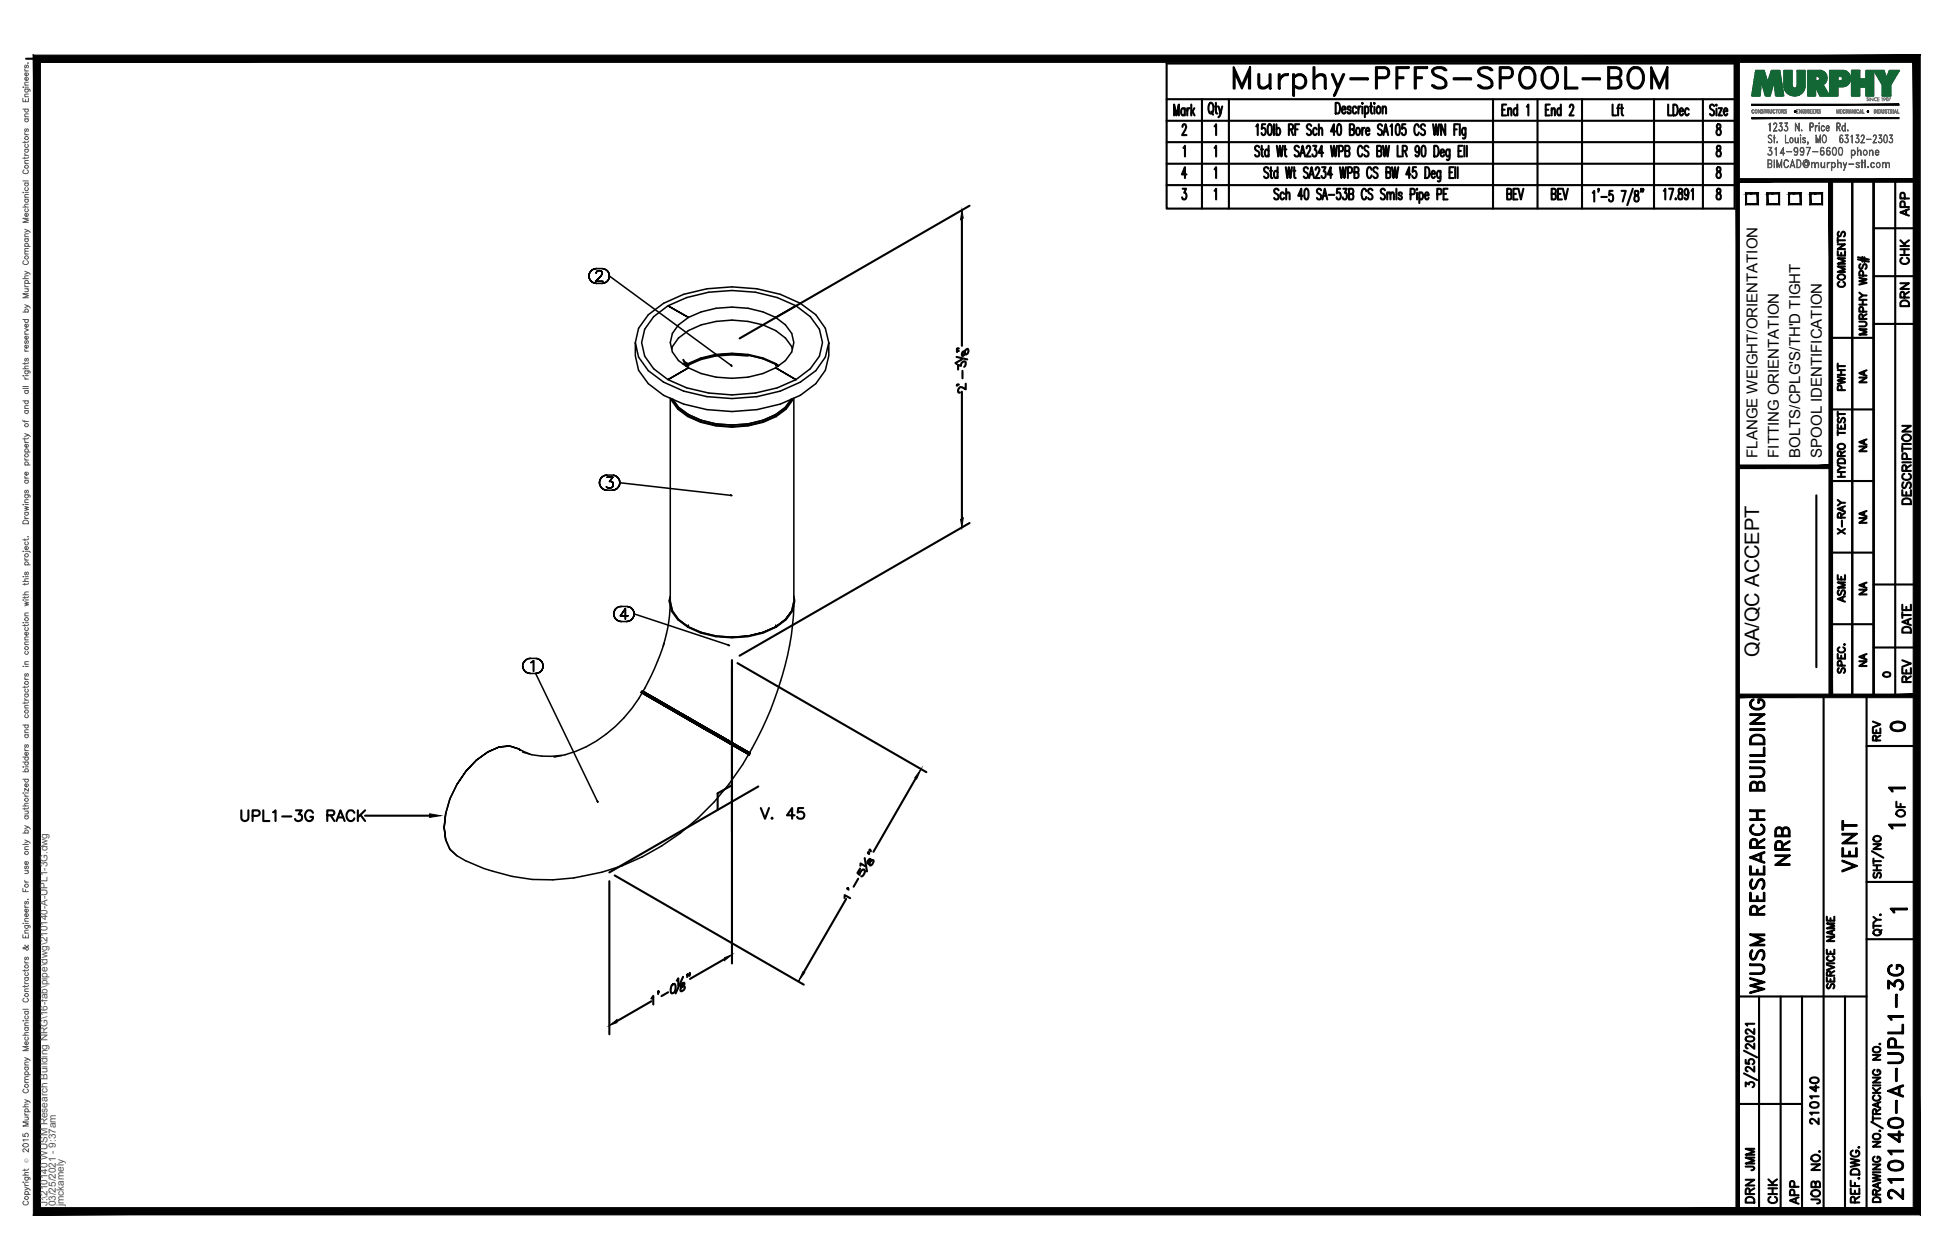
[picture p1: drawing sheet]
<svg xmlns="http://www.w3.org/2000/svg" width="432mm" height="279mm" viewBox="0 0 432 279" stroke-linecap="round" stroke-linejoin="round" font-family="sans-serif">
<defs><g id="words">
<text font-size="10.6" x="272.3" y="22.6">Murphy-PFFS-SPOOL-BOM</text>
<g font-size="6.6">
<text x="397.6" y="193" transform="rotate(-90 397.6 193)">NRB</text>
<text x="412.4" y="194.4" transform="rotate(-90 412.4 194.4)">VENT</text>
<text x="391.9" y="221.5" transform="rotate(-90 391.9 221.5)">WUSM RESEARCH BUILDING</text>
<text x="422.6" y="267.1" transform="rotate(-90 422.6 267.1)">210140-A-UPL1-3G</text>
</g>
<g font-size="5.7">
<text x="52.2" y="183.4">UPL1-3G RACK</text>
<text x="167.6" y="182.7">V. 45</text>
</g>
<g font-size="5.3">
<text x="417.7" y="163.3">0</text>
<text x="389.8" y="260.7" transform="rotate(-90 389.8 260.7)">JMM</text>
<text x="389.8" y="267.8" transform="rotate(-90 389.8 267.8)">DRN</text>
<text x="399.7" y="268.1" transform="rotate(-90 399.7 268.1)">APP</text>
</g>
<g font-size="4.9">
<text x="424" y="49" transform="rotate(-90 424 49)">APP</text>
<text x="424" y="59.6" transform="rotate(-90 424 59.6)">CHK</text>
<text x="409.9" y="64.9" transform="rotate(-90 409.9 64.9)">COMMENTS</text>
<text x="424" y="69.1" transform="rotate(-90 424 69.1)">DRN</text>
<text x="409.9" y="87.8" transform="rotate(-90 409.9 87.8)">PWHT</text>
<text x="424.4" y="112.9" transform="rotate(-90 424.4 112.9)">DESCRIPTION</text>
<text x="409.9" y="119.6" transform="rotate(-90 409.9 119.6)">X-RAY</text>
<text x="409.9" y="134.8" transform="rotate(-90 409.9 134.8)">ASME</text>
<text x="424.4" y="141.5" transform="rotate(-90 424.4 141.5)">DATE</text>
<text x="424.4" y="152.4" transform="rotate(-90 424.4 152.4)">REV</text>
<text x="417.7" y="165.5" transform="rotate(-90 417.7 165.5)">REV</text>
<text x="423" y="182.4" transform="rotate(-90 423 182.4)">OF</text>
<text x="403.9" y="250.5" transform="rotate(-90 403.9 250.5)">210140</text>
<text x="394.8" y="268.1" transform="rotate(-90 394.8 268.1)">CHK</text>
<text x="404.3" y="268.1" transform="rotate(-90 404.3 268.1)">JOB NO.</text>
</g>
<g font-size="4.4">
<text x="414.5" y="86.1" transform="rotate(-90 414.5 86.1)">NA</text>
<text x="414.5" y="101.2" transform="rotate(-90 414.5 101.2)">NA</text>
<text x="414.5" y="117.1" transform="rotate(-90 414.5 117.1)">NA</text>
<text x="414.5" y="133" transform="rotate(-90 414.5 133)">NA</text>
<text x="389.9" y="145.7" transform="rotate(-90 389.9 145.7)">QA/QC ACCEPT</text>
<text x="414.5" y="148.9" transform="rotate(-90 414.5 148.9)">NA</text>
</g>
<text font-size="4" x="416.3" y="151.3">0</text>
<g font-size="3.5">
<text x="417.3" y="176.7">1</text>
<text x="417.3" y="184.9">1</text>
<text x="417.7" y="203.6">1</text>
</g>
<g font-size="3.3">
<text x="389.5" y="101.5" transform="rotate(-90 389.5 101.5)">FLANGE WEIGHT/ORIENTATION</text>
<text x="394.3" y="101.5" transform="rotate(-90 394.3 101.5)">FITTING ORIENTATION</text>
<text x="399.1" y="101.5" transform="rotate(-90 399.1 101.5)">BOLTS/CPLG'S/TH'D TIGHT</text>
<text x="403.8" y="101.5" transform="rotate(-90 403.8 101.5)">SPOOL IDENTIFICATION</text>
</g>
<g font-size="2.2" fill="#545454">
<text x="10.5" y="267.5" transform="rotate(-90 10.5 267.5)">J:\210140 WUSM Research Building NRG\16-fab\pipe\dwg\210140-A-UPL1-3G.dwg</text>
<text x="12.4" y="267.5" transform="rotate(-90 12.4 267.5)">03/25/2021 - 9:37am</text>
<text x="14.1" y="267.4" transform="rotate(-90 14.1 267.4)">jmckamely</text>
</g>
<text font-size="1.3" fill="#545454" x="6.3" y="257.9" transform="rotate(-90 6.3 257.9)">Ó</text>
</g></defs>
<!-- layer: HP-LPR-PIPE -->
<g fill="none" stroke="#000" stroke-width=".34">
<path d="M131.3 59.8l-.4 .4 .4-.4M131.7 59.6l-.4 .2 .4-.2M132.2 59.5l-.5 .1 .5-.1M132.2 59.5h1.2M133.9 59.6l-.5-.1 .5 .1M134.4 59.8l-.5-.2 .5 .2M130.6 61.2v.5v-.5M130.6 60.7v.5v-.5M130.6 61.7l.3 .5-.3-.5M130.9 60.2l-.3 .5 .3-.5M130.9 62.2l.4 .4-.4-.4M131.3 62.6l.4 .2-.4-.2"/>
<path d="M131.7 62.8l.5 .1-.5-.1M132 62.4h1.6h-1.6M132.2 60.6h.1M132.2 60.5l.1-.3-.1 .3M132.2 62.9h1.2M132.3 60.2l.1-.1-.1 .1M132.4 60.1l.2-.1-.2 .1M132.6 60h.4h-.4M133 60l.3 .1-.3-.1M133.2 61.2l-1.2 1.2 1.2-1.2M133.3 60.1l.1 .1-.1-.1M133.4 60.9l-.2 .3 .2-.3"/>
<path d="M133.4 60.2l.1 .3-.1-.3M133.4 62.9l.5-.1-.5 .1M133.5 60.7l-.1 .2 .1-.2M133.5 60.5v.2v-.2M133.9 62.8l.5-.2-.5 .2M134.4 62.6l.4-.4-.4 .4M134.8 60.2l-.4-.4 .4 .4M134.8 62.2l.2-.5-.2 .5M135 60.7l-.2-.5 .2 .5M135 61.7l.1-.5-.1 .5M135.1 61.2l-.1-.5 .1 .5M135.1 61.2l26.9 19.8"/>
<path d="M140.8 76l.7 3.2 2.2 3 3.4 2.5a33.4 33.4 0 0 0 30.3 0l3.4-2.5 2.2-3 .7-3.2v2.9l-.7 3.2-2.2 3-3.4 2.6a33.7 33.7 0 0 1-30.3 0l-3.4-2.6-2.2-3-.7-3.2zM140.8 76l.7-3.2 2.2-3 3.4-2.5a33.4 33.4 0 0 1 30.3 0l3.4 2.5 2.2 3 .7 3.2M144.9 70.2l3.2-2.4a31.4 31.4 0 0 1 28.3 0l3.2 2.4 2 2.8 .7 3-.7 3-2 2.8-3.2 2.4a31.4 31.4 0 0 1-28.3 0l-3.2-2.4-2-2.8-.7-3 .7-3zM148.9 77.5l.1-.6 1.4-1.9a17.2 17.2 0 0 1 11.8-4 17 17 0 0 1 11.9 4l1.4 1.9 .1 .6M152.6 70.4l-4.5-2.6 4.5 2.6M152.6 70.4a21.6 21.6 0 0 1 19.3 0M152.6 70.4l-2.2 1.6a5.2 5.2 0 0 0 0 8l2.2 1.6M165.8 78.9a20.7 20.7 0 0 0-13.7 2.4M171.9 70.4l2.2 1.6a5.1 5.1 0 0 1 0 8l-2.2 1.6M176.4 67.8l-4.5 2.6M148.6 88.3v44.8M148.7 88.4l.1 .4 1.4 1.9a17.8 17.8 0 0 0 12 4 17.8 17.8 0 0 0 12.1-4l1.4-1.9 .1-.4"/>
<path d="M149 88.5l1.4 2.1 2.2 1.7M149.1 88.5l1.3 1.8 2.2 1.6-2.2-1.6zM152.4 80.7l.2 .1-.2-.1M152.4 92l.2-.1-.2 .1M152.4 80.7l-.5 .4M152.4 80.7a21.9 21.9 0 0 1 19.7 0M152.6 81.6l-4.5 2.6 4.5-2.6M152.6 81.1l-.2-.1 .2 .1M152.6 92.3l-.2 .1 .2-.1M152.6 81.6a21.3 21.3 0 0 0 19.3 0M152.6 92.3a21.3 21.3 0 0 0 19.3 0M162 81l.2 .2z"/>
<path d="M171.9 81.6l4.5 2.6-4.5-2.6M171.9 92.3l.2 .1-.2-.1M171.9 80.8a21.6 21.6 0 0 0-19.3 0l-.6 .4M171.9 80.8l.6 .4M172.1 92l-.2-.1 .2 .1M172.1 80.7l-.2 .1M172.1 81l-.2 .1M172.1 80.7l.5 .4M175.4 88.5l-1.3 1.8a17.3 17.3 0 0 1-11.9 4l-3.5-.3-3.3-.8-2.8-1.3M175.5 88.5l-1.4 2.1-2.2 1.7M176 88.3v44.8M132.9 107l.1 .6-.1-.6"/>
<path d="M133 106.5l-.1 .5 .1-.5M133 107.6l.2 .4-.2-.4M133.2 106l-.2 .5 .2-.5M133.2 108l.3 .4-.3-.4M133.5 105.7l-.3 .3 .3-.3M133.5 108.4l.5 .2-.5-.2M134 105.4l-.5 .3 .5-.3M134 108.6l.5 .1-.5-.1M134.4 107.8l.2 .3zM134.5 105.4h-.5h.5M134.5 108.7h1.2M134.5 105.4h1.2"/>
<path d="M134.6 105.8h1.2h-1.2M134.6 108.1l.6 .1zM135.1 106.8h.4h-.4M135.5 106.8l.2 .1-.2-.1M135.6 108.1l-.4 .1 .4-.1M135.7 106.9l.1 .1-.1-.1M135.7 108.7l.6-.1-.6 .1M135.8 105.8l-.7 1 .7-1M135.8 107.9l-.2 .2 .2-.2M135.8 107l.1 .3-.1-.3M135.9 107.3l-.1 .6zM136.3 105.4h-.6h.6"/>
<path d="M136.3 108.6l.4-.2-.4 .2M136.7 105.7l-.4-.3 .4 .3M136.7 108.4l.4-.4-.4 .4M137.1 106l-.4-.3 .4 .3M137.1 108l.2-.4-.2 .4M137.3 106.5l-.2-.5 .2 .5M137.3 107.6l.1-.6-.1 .6M137.4 107l-.1-.5 .1 .5M137.4 107l24.6 2.8M162 109.8l.2 .1zM136 136.1l.1 .5-.1-.5M136.1 135.6l-.1 .5 .1-.5"/>
<path d="M136.1 136.6l.2 .5-.2-.5M136.3 135.2l-.2 .4 .2-.4M136.3 137.1l.4 .4-.4-.4M136.7 134.8l-.4 .4 .4-.4M136.7 137.5l.5 .2-.5-.2M137.2 134.6l-.5 .2 .5-.2M137.2 137.7l.5 .1-.5-.1M137.5 136.6h1.7h-1.7M137.7 134.5l-.5 .1 .5-.1M137.7 137.8h1.2M137.7 134.5h1.2M138.6 134.9l-1.1 1.7 1.1-1.7"/>
<path d="M138.6 134.9v2.4v-2.4M138.9 137.8l.5-.1-.5 .1M139.4 134.6l-.5-.1 .5 .1M139.4 137.7l.5-.2-.5 .2M139.9 134.8l-.5-.2 .5 .2M139.9 137.5l.3-.4-.3 .4M140.2 135.2l-.3-.4 .3 .4M140.2 137.1l.3-.5-.3 .5M140.5 135.6l-.3-.4 .3 .4M140.5 136.6l.1-.5-.1 .5M140.6 136.1l-.1-.5 .1 .5M140.6 136.1l20.8 6.9"/>
<path d="M148.6 134.2l-.6 5-1 4M148.6 132.2a4.8 4.8 0 0 0 1.6 5.2 17.2 17.2 0 0 0 12 4 17.2 17.2 0 0 0 12.1-4 5 5 0 0 0 1.7-5.2M148.6 133.9v-.5l.4 2.1M148.6 132.5l-.2 .9M148.6 133.3l.4 2.2M149 135.5l1.4 1.9 2.2 1.6M152.4 138.8l.2-.1-.2 .1M152.6 139l-.2 .1 .2-.1M152.6 139l2.8 1.2 3.3 .8 3.5 .3M171.9 139l2.2-1.6-2.2 1.6M171.9 139l.2 .1-.2-.1M172.1 138.8l-.2-.1 .2 .1"/>
<path d="M174.1 137.4l1.4-1.9-1.4 1.9M175.9 133.3l-.4 2.2 .5-2.1v.5M176 134.3a70.5 70.5 0 0 1-8.2 29.5l-1.7 3.1-.6-.4 .6 .4M115.9 147.7v.5v-.5M115.9 147.1v.6v-.6M115.9 148.2l.3 .5-.3-.5M116.2 146.7l-.3 .4 .3-.4M116.2 148.7l.4 .3-.4-.3M116.6 146.3l-.4 .4 .4-.4M116.6 149l.4 .3-.4-.3M117 146.1l-.4 .2 .4-.2M117 149.3h.5h-.5"/>
<path d="M117.5 146l-.5 .1 .5-.1M117.5 149.3h1.2M117.5 146h1.2M117.7 146.9l.2-.1-.2 .1M117.9 146.8l.4-.3-.4 .3M118.3 146.5v2.4v-2.4M118.7 149.3h.5h-.5M118.7 149.3l13.7 28.4M119.2 146.1l-.5-.1 .5 .1M119.2 149.3l.5-.3-.5 .3M119.7 146.3l-.5-.2 .5 .2M119.7 149l.4-.3-.4 .3"/>
<path d="M120.1 146.7l-.4-.4 .4 .4M120.1 148.7l.2-.5-.2 .5M120.3 147.1l-.2-.4 .2 .4M120.3 148.2l.1-.5-.1 .5M120.4 147.7l-.1-.6 .1 .6M142.3 153.6l.9 .6zM142.4 153.2l.1 .1M142.4 153.7h-.1a28.4 28.4 0 0 1-19.5 14.2M142.4 153.7h-.1l2.7 1.5-1.6-1M142.4 153.7l1 .5M142.5 153.3l-.1-.1-.3 .3 .2 .2-.2-.2M142.5 153.3l2.7 1.5"/>
<path d="M142.6 153.4l-.1-.1 .1 .1M142.6 153.8l.1 .1M142.6 153.4l.9 .5M143.2 154.2l1.7 .9zM143.4 154.2l6.6 3.9M143.5 153.9l-.9-.5 .9 .5M143.5 153.9l-.1-.1 .1 .1M144.9 155.1l2.3 1.3zM145.1 154.8l5.1 3M145.2 154.8l-1.7-.9 1.7 .9M145.2 154.8h-.1h.1M145.2 154.8l2.3 1.4"/>
<path d="M146 155.3h.1M146.4 156l-.2-.1 .2 .1M147.2 156.4l2.8 1.7zM147.2 142.6a55.9 55.9 0 0 1-4.7 10.7M147.3 156.5l-2.3-1.3 2.3 1.3M147.5 156.2h.1M147.5 156.2l-2.3-1.4 2.3 1.4M148.6 157.3l-.9-.6 .9 .6M149.1 157.6h.1M150 158.1l3 1.7zM150 158.1l-2.7-1.6 5.7 3.3M150 158.1l6.1 3.5-3.1-1.8"/>
<path d="M150 158.1l11.7 6.7M150.1 158.1l.3 .2M150.2 157.8l-2.7-1.6 2.7 1.6M150.2 157.8l3 1.7M152.2 158.9l-1-.6 1 .6M152.5 159l1.5 1-1.5-1M152.5 159l1.5 1M153 159.8l3.2 1.8-3.2-1.8M153.2 159.5l-3-1.7 3 1.7M153.2 159.5l3.2 1.8M161.4 143l.3 .2-.3-.1zM162.2 141.3l3.6-.3-3.6 .3"/>
<path d="M165.8 141l3.3-.8-3.3 .8M169.1 140.2l2.8-1.2-2.8 1.2M99.7 177.2l-.9 3.2M103.3 171l-2 2.9-1.6 3.3 1.6-3.3zM103.3 171l2.3-2.4-2.3 2.4M105.6 168.6l2.5-1.9-2.5 1.9M108.1 166.7l2.5-1.1-2.5 1.1M110.6 165.6l2.4-.2-2.4 .2M115 166.1l-2-.7 2 .7 2.4 1.1M115 166.1l.4 .3-.4-.3M115.9 166.8a17.9 17.9 0 0 0 8.6 .7M132.4 177.7l.1 .2z"/>
<path d="M155.2 161.1l-.8-.5 .8 .5M155.2 161.1l2.3 1.3-2.3-1.3M156 161.5l.7 .5M156.2 161.6h.1M156.2 161.6l3 1.8-3-1.8M156.3 161.3l-3.1-1.8 3.1 1.8M156.3 161.3l-3.1-1.8 3.2 1.8M156.3 161.3l3 1.7M156.4 161.3l3 1.7M158.1 162.2l.3 .3-.3-.3M158.1 162.2l.3 .3M158.4 162.5l2.4 1.3-2.4-1.3"/>
<path d="M158.4 162.5l2.4 1.3M158.9 162.8l3.1 1.7M159.2 163.4h.1M159.2 163.4l2.6 1.5-2.6-1.5M159.3 163l-3-1.7 3 1.7M159.4 163l2.6 1.5M161.2 164.1h.1M161.3 164.1l.1 .1M161.7 164.8l-2.6-1.5 4.7 2.8M161.7 164.8l3.6 2.1-1.5-.8M161.7 164.8l2.1 1.3M161.8 164.9l-.1-.1 .1 .1"/>
<path d="M161.8 164.9l2.1 1.2-2.1-1.2M161.9 164.5l-2.6-1.5 2.6 1.5M161.9 164.5l2.1 1.2M162 164.5l3.6 2.2M162.2 164.7l1.2 .7-1.2-.7M163.2 165.3l1.6 .9M163.4 165.4l1.6 .9-1.6-.9M163.4 165.4l1.6 .9M163.8 166.1l2.1 1.2a56.1 56.1 0 0 1-27.9 24.7 52.4 52.4 0 0 1-20 3 43.8 43.8 0 0 1-16.7-5.2l-1.6-1.5M163.8 166.1l1.6 .9zM164 165.7l-2.1-1.2 2.1 1.2M164 165.7l1.5 .8"/>
<path d="M165.4 167l-.1-.1 .1 .1M165.4 167l.7 .4-.7-.4M165.5 166.5l-1.5-.8 1.5 .8M165.5 166.5l.6 .4M165.6 166.7l-.1-.2 .8 .5-.2 .4M165.6 166.7l.7 .3M165.7 166.7h.1M165.8 166.7l.1 .1-.1-.1M165.9 167.3l.2 .1zM166 167.3h.1M166.1 166.9l.2 .1-.2-.1M98.8 180.4l-.3 3.1 .3 2.7-.3-2.7z"/>
<path d="M98.8 186.2l.9 2.1M99.7 188.3l1.6 1.5"/>
</g>
<path d="M151.5 79.8l.3 .5 .8 .5M151.5 80.8l.3-.2 .8 .5M161.4 164.2l.2 .1" fill="none" stroke="#000" stroke-width=".47"/>
<g fill="#000">
<circle cx="152.3" cy="158.9" r=".17"/>
<circle cx="155.2" cy="161.1" r=".17"/>
</g>
<!-- layer: PS-BDR -->
<g fill="#000" stroke="#000" stroke-width=".22">
<path d="M388.3 26.1v.2l32.6-.2zM388.3 26.3l32.6-.2v.2z"/>
<path d="M388.3 23.1v.3l32.6-.3zM388.3 23.4l32.6-.3v.3z"/>
<path d="M7.4 12.2v257.2l1.6-1.6zM7.4 12.2l1.6 1.6v254zM7.4 12.2l1.6 1.6 416.6-1.6zM9 13.8l416.6-1.6-1.5 1.6zM425.6 12.2l-1.5 1.6 1.5 255.6zM424.1 13.8l1.5 255.6-1.5-1.6zM7.4 269.4h418.2l-1.5-1.6zM9 267.8h415.1l-416.7 1.6z"/>
</g>
<!-- layer: PS-BDR-T -->
<g fill="none" stroke="#000" stroke-width=".47">
<path d="M415.3 40v114.3h-4.7v-114.2v114.2h-4.8v-114.2M387 42.9h2.6v2.4h-2.6zM391.8 42.9h2.6v2.4h-2.6zM396.6 42.9h2.5v2.4h-2.5zM401.3 42.9h2.6v2.4h-2.6zM411.8 57.5l2.5 .5M411.8 57.1l2.5 .5M412.4 58.6a.59 .59 0 0 0-.3 .5 .59 .59 0 0 0 .4 .5l.3-.1 .3-.8 .4-.1a.64 .64 0 0 1 0 1M412.8 57v1M413.3 57.1v1M405.8 74.9h9.5M412.1 71.3l1.4 .1a.52 .52 0 0 1 .2 .6 .52 .52 0 0 1-.4 .4h-1.2"/>
<path d="M412.1 61.6l1.7 .4-1.7 .3 1.7 .4-1.7 .4M412.1 67.5h1.7M412.1 66.5h1.7M412.1 64.9l.8 .6M412.9 70.7l-.1-.9-.4-.1-.3 .3v.7h1.7M412.9 66.5v1M413 69.1l-.1-.9-.5-.1-.3 .3v.7h1.7M413 61.1l-.1-.9-.5-.1-.3 .3v.7h1.7M413.8 73h-1.7l1.7 .6-1.7 .6h1.7M413.8 65.5h-.9l-.8 .6M413.8 69.7l-.9 .5M405.8 90.8h9.5"/>
<path d="M407.4 94.1v1h1.6v-1M407.4 96h1.6M407.4 91.3v1.1M407.4 95.4v1.1M407.4 91.8h1.6M407.4 98.7a.79 .79 0 0 1 1-.3 .79 .79 0 0 1 .5 .9 .78 .78 0 0 1-1 .3 .78 .78 0 0 1-.5-.9zM407.6 92.7a.59 .59 0 0 0-.3 .5 .59 .59 0 0 0 .4 .5l.3-.1 .3-.8 .4-.1a.65 .65 0 0 1 0 1M408.1 94.5v.6M402.6 109.8v38.1M405.8 106.7h9.5M407.4 105.7h1.6M407.4 104.7h1.6"/>
<path d="M407.4 103.1l.7 .6M407.4 102a.9 .9 0 0 1 1.6 .2v.5h-1.6zM408.1 101.1l-.1-.9-.3-.1-.3 .3v.7h1.6M408.1 104.7v1M409 103.7h-.9l-.7 .6M409 100.1l-.9 .5M405.8 122.5h9.5M405.8 138.4h9.5M407.4 145v1h1.6v-1M407.6 148.2a.59 .59 0 0 0-.3 .5 .59 .59 0 0 0 .4 .5l.3-.2 .3-.7 .4-.1a.65 .65 0 0 1 0 1M407.7 143.5a.59 .59 0 0 0-.3 .7 .59 .59 0 0 0 .6 .5h.4a.59 .59 0 0 0 .6-.5 .59 .59 0 0 0-.4-.7M408.1 145.4v.6"/>
<path d="M408.2 147.6l-.1-.9-.4-.2-.3 .4v.7h1.6M408.8 142.9h.2z"/>
</g>
<!-- layer: PS-DIM -->
<path d="M5.8 13h419" fill="none" stroke="#000" stroke-width=".47"/>
<!-- layer: 0 -->
<g fill="none" stroke="#000" stroke-width=".47">
<path d="M415.3 40v114.3M420.1 40v114.3M415.3 50.6h9.5M415.3 61.2h9.5M415.3 71.8h9.5M415.3 129.6h9.5M415.3 143.6h9.5M386.6 238l2.9 1.5M386.6 233l2.9 1.5M387 235v.8l.8 .1a.62 .62 0 0 1 0-.9 .62 .62 0 0 1 .9 .1 .62 .62 0 0 1-.2 .9M387 230l.8-.2a.85 .85 0 0 1 1.1 .6 1.14 1.14 0 0 1-1.9 0zM388.9 236.5v1.1l-1-.8-.6-.2-.3 .3v.3l.4 .4"/>
<path d="M388.9 231.4v1.2l-1-.8-.6-.3-.3 .2v.5l.4 .3M388.9 228.2v1.1l-1-.8-.6-.3-.3 .2v.5l.4 .3M388.9 227h-1.9l.3 .4M387 240.9v-.9l.7 .5a.59 .59 0 0 1 .9-.5 .59 .59 0 0 1-.1 1.1"/>
</g>
<g fill="#000" stroke="#000" stroke-width=".22">
<path d="M384.8 13l.8 255.6v-255.6zM384.8 13l.8 255.6h-.8z"/>
<path d="M385.2 39.6v.8l39.6-.8zM385.2 40.4l39.6-.8v.8z"/>
<path d="M424.5 40l.8 114.3v-114.3zM424.5 40l.8 114.3h-.8z"/>
<path d="M385.2 153.9v.8l39.6-.8zM385.2 154.7l39.6-.8v.8z"/>
</g>
<!-- layer: PS-LOGO -->
<g fill="none" stroke="#545454" stroke-width=".22">
<path d="M5.1 19.3h.1zM5.5 19.8h.9l.2 .1v.4M5.5 15.3v.3l.3 .1M5.5 18.9h.8M5.5 15.7h.8M5.5 19.3h.8M5.7 19.8a.38 .38 0 0 0-.1 .5 .38 .38 0 0 0 .6 0 .38 .38 0 0 0-.1-.5M5.7 14.4l-.2 .3v.3h.3l.1-.4 .2-.2 .2 .3-.2 .4M6.1 17.2a.38 .38 0 0 1 .1 .5 .38 .38 0 0 1-.6 0 .38 .38 0 0 1 .1-.5h.1v.7M6.1 16.2a.38 .38 0 0 1 .1 .5 .38 .38 0 0 1-.6 0 .38 .38 0 0 1 .1-.5h.1v.6M6.2 13.9v.1zM6.3 18.2l-.8 .1v.3l.2 .3"/>
<path d="M5.1 21.8v.7h1.2v-.7M5.1 24.2h1.2M5.4 37.7a.43 .43 0 0 0-.3 .5 .43 .43 0 0 0 .4 .3h.3a.43 .43 0 0 0 .5-.3 .43 .43 0 0 0-.3-.5M5.5 34v.3l.3 .1M5.5 29.4v.3l.3 .2M5.5 31.3v.4M5.5 34.8v.4M5.5 36.2h.8M5.5 34.4h.8M5.5 33.1h.8M5.5 29.9h.8M5.5 26.4h.8"/>
<path d="M5.5 25.9h.8M5.5 21.4h.8M5.7 33.1a.38 .38 0 0 0-.1 .5 .38 .38 0 0 0 .6 0 .38 .38 0 0 0-.1-.5M5.7 32a.4 .4 0 0 0-.1 .6 .4 .4 0 0 0 .6 0 .4 .4 0 0 0-.1-.6M5.7 28.6l-.2 .2v.3h.3l.1-.4 .2-.1 .2 .2-.2 .4M5.7 26.4a.38 .38 0 0 0-.1 .5 .38 .38 0 0 0 .6 0 .38 .38 0 0 0-.1-.5M5.7 24.2a.38 .38 0 0 0-.1 .6 .38 .38 0 0 0 .6 0 .38 .38 0 0 0-.1-.6M5.7 22.1v.4M6.3 35.6h-.8v.3l.2 .3M6.3 34.8l-.3 .3h-.9M6.3 31.3l-.3 .3h-.9M6.3 25.3h-.8v.3l.2 .3"/>
<path d="M6.3 20.9h-.8v.3l.2 .2M391.9 34.2l.2 .2M392 36.3l.6-.1v-.6l-.6-.1v1.6l.6-.1v-.6h-.6M392.1 30a.44 .44 0 0 1 .7 .2 .38 .38 0 0 0-.6-.2 .38 .38 0 0 0-.1 .5l.4 .3a.46 .46 0 0 1 .2 .7 .46 .46 0 0 1-.7-.1 .41 .41 0 0 0 .6 .1 .41 .41 0 0 0 0-.6l-.6-.4zM392.3 33.3a.53 .53 0 0 1 .5 .8 .53 .53 0 0 1-.9 0 .47 .47 0 0 0 .7 .2l.2-.3M392.4 27.2l-.1 1.9v-1.7l-.2 .2zM392.4 36.3l.3 .1v.6l-.8 .2v-1.8l.8 .2v.6l-.3 .2M392.5 33.4a.51 .51 0 0 1 .3 .5 .51 .51 0 0 1-.3 .5M392.7 32.8l-.7-.1h.8l-.5 .7M392.7 32.7l-.5 .7 .4 .1 .2 .3M393.1 30.5l.4 .1zM393.1 29l.8 .1h-.8l.7-1.3-.2-.5h-.2l-.3 .4 .1-.3a.39 .39 0 0 1 .6 0 .39 .39 0 0 1 0 .5l-.7 1.2"/>
<path d="M393.3 35.4v1.8zM393.3 29.9v1.8zM393.4 33l.4-.3v1.7l-.1-1.6zM393.9 35.4l.5 1.5 .6-1.5v1.8l-.1-1.4-.5 1.4-.5-1.4v1.4zM393.9 31.4l.1 .3zM393.9 31.5l.1 .1zM394.4 28.8l.1 .2M394.7 27.9a.55 .55 0 0 1 .4 .7 .55 .55 0 0 1-.7 .4l-.1-.3 .4 .3 .3-.4M394.7 33.9l.9 .1h-1l.7-1.3v1.7v-1.5l-.6 1.1M394.8 28l.2 .5-.2 .5M395 27.3l-.6-.1h.6l-.3 .8M395 27.2l-.4 .8 .4 .1v.3"/>
<path d="M395.5 28.8l.2 .2M395.7 35.5a.47 .47 0 0 1 .7 .3l-.3-.3h-.3a1.08 1.08 0 0 0 0 1.6h.3l.3-.3a.44 .44 0 0 1-.4 .4 .44 .44 0 0 1-.5-.4l-.1-.7zM395.8 29.9v1.7l.7 .1h-.7zM395.8 27.9a.55 .55 0 0 1 .5 .7 .55 .55 0 0 1-.7 .4l-.1-.3 .4 .3 .4-.4M396 28l.3 .5-.3 .5M396 33.6l1.2 .1zM396.2 27.3l-.6-.1h.7l-.5 .8M396.2 27.2l-.4 .8 .3 .1 .2 .3M396.9 30.6a.57 .57 0 0 1 .7 .4 .57 .57 0 0 1-.4 .7l-.3-.1-.2-.4zM396.9 36.8h.8M397 30.6a.52 .52 0 0 1 .4 .5 .52 .52 0 0 1-.4 .5l-.2-.4zM397 36.7h.7"/>
<path d="M397.3 35.4l.6 1.8-.6-1.5-.5 1.5zM397.7 33.3l.3 .4 .3-.1 .2-.3M397.7 33.1l.3-.3h.3l.2 .3M397.8 34.3h.5M397.9 30.5l.1 1 .3 .1 .3-.2-.3 .3-.3-.1-.1-.2zM398 27.2l.8 1.6v-1.6v1.9l-.8-1.6v1.6zM398 32.8l-.3 .4 .3 .5M398.2 32.8a1.22 1.22 0 0 1 .1 1.6M398.3 35.4h.5a1.05 1.05 0 0 1 0 1.8h-.5zM398.3 35.5a.84 .84 0 0 1 .9 .5 .84 .84 0 0 1-.2 .9l-.7 .2zM398.5 33.5l-.2 .2a.49 .49 0 0 1-.6-.2 .49 .49 0 0 1 .1-.6 .49 .49 0 0 1 .7 0v.4a.81 .81 0 0 1-.5 1.1l-.3-.2 .1 .2M398.5 33.3l-.3 .4"/>
<path d="M398.6 30.5v1.2zM399 30l.1-.1v.3zM399.1 33.3l.3 .4 .3-.1 .1-.3M399.1 33.1l.3-.3h.3l.1 .3M399.1 30h.1M399.1 30.5v1.2zM399.1 34.3h.6M399.4 28.8v.3l-.1-.1zM399.4 28.9h.1M399.4 32.8a.51 .51 0 0 0-.3 .4 .51 .51 0 0 0 .3 .5M399.5 32.8a1.22 1.22 0 0 1 .1 1.6M399.6 31.5h.6"/>
<path d="M399.6 30.8l.6 .6-.2 .3-.4-.1v-.2l.1 .2M399.6 30.7h.6M399.7 30.6v.3M399.8 33.5l-.1 .2a.5 .5 0 0 1-.7-.5 .5 .5 0 0 1 .7-.4l.2 .5a.83 .83 0 0 1-.5 1.1l-.3-.2 .1 .2M399.8 33.3l-.3 .4M399.9 35.6a.74 .74 0 0 1 1 .2 .74 .74 0 0 1-.1 1l-.1-1 .1 .9a.68 .68 0 0 0-.3-1.2 .68 .68 0 0 0-.8 .9 .66 .66 0 0 0 .4 .7 .66 .66 0 0 0 .7-.2 .7 .7 0 0 1-.9 .1 .7 .7 0 0 1-.2-.8zM400 36l.2-.2 .4 .1 .1 .2-.5-.2-.2 .3 .1 .4 .4 .1 .2-.2-.1 .2-.4 .1-.2-.2zM400.1 30.6l.1 .2-.2-.3-.4 .1v.2l.6 .5M400.1 31.2v.4M400.7 31.5h.1M400.8 31.9l-.1-.5 .1 .4-.2 .2M400.8 31.7v.1"/>
<path d="M401.3 28.1l.6-.1v-.6l-.6-.1-.1 1.8v-1.9h.5l.2 .4v.4l-.2 .2h-.4M401.3 32.7l-.7 1.7 .7-1.7h-.9l.9 .1M401.6 36v1.2zM401.8 33.6l1.2 .1zM401.8 36.1h.5l.1 1.1-.2-1-.3-.1-.3 .3zM402.4 27.8v1.3zM402.5 29.9l.5 1.5 .5-1.5v1.8l-.1-1.4-.4 1.4-.4-1.4-.1 1.4zM402.6 36.1h.4l.1 1.1-.1-1-.3-.1-.3 .3zM402.6 27.9l.3-.1-.3 .2-.2 .4zM403.2 27.2l.1 .1v.2zM403.2 27.3h.1M403.2 27.8l.1 1.3z"/>
<path d="M403.5 34l.4 .4 .3-.1 .1-.3M403.5 33.8l.4-.4 .3 .1 .1 .3M403.6 36l.2 1 .3 .1 .3-.2-.3 .3-.4-.1zM403.7 32.8h.5M403.8 32.8l-.2 .2a1.17 1.17 0 0 0 .2 1.4M403.8 27.9l.4-.1 .2 .4-.2-.3a.54 .54 0 0 0-.4 .6 .54 .54 0 0 0 .4 .5l.2-.3-.2 .4h-.2l-.3-.5zM403.8 33.4l-.3 .5M404.1 33.4l.2 .5-.2 .5M404.1 30l.2-.1a.95 .95 0 0 1 .6 .9 .95 .95 0 0 1-.6 .9 1.24 1.24 0 0 1-.2-1.7zM404.1 30.1l.2-.1a.87 .87 0 0 1 .5 .8 .87 .87 0 0 1-.5 .8 1.19 1.19 0 0 1-.2-1.5zM404.2 32.8l.1 .1-.4-.2a1.42 1.42 0 0 0-.2 1.7 .49 .49 0 0 0 .6-.2 .49 .49 0 0 0-.1-.7 .49 .49 0 0 0-.7 .1M404.4 36l.1 1.2z"/>
<path d="M404.8 28.4h.6l-.2-.5a.54 .54 0 0 0-.4 .6 .54 .54 0 0 0 .4 .5l.2-.3-.2 .4a.63 .63 0 0 1-.4-.6 .63 .63 0 0 1 .4-.7l.3 .7h-.7M404.9 34l.3 .4 .3-.1 .2-.3M404.9 33.8l.3-.4 .3 .1 .2 .3M405 36l.1 1.2zM405.1 32.8h.5M405.1 32.8l-.1 .2a1.17 1.17 0 0 0 .2 1.4M405.2 33.4l-.3 .5M405.3 36.1l.3-.1-.5 .5zM405.4 33.4l.3 .5-.3 .5M405.5 32.8l.2 .1a.36 .36 0 0 0-.6-.1l-.2 .6v.8l.2 .2a.49 .49 0 0 0 .6-.2 .49 .49 0 0 0-.1-.7 .49 .49 0 0 0-.7 .1M406 36v1.8zM406.2 36.1a.53 .53 0 0 1 .7 .5 .53 .53 0 0 1-.7 .5l-.2-.2 .3 .2a.51 .51 0 0 0 .5-.5 .51 .51 0 0 0-.5-.5l-.3 .2z"/>
<path d="M406.3 32.8l.4-.1a1.13 1.13 0 0 1 0 1.7h-.1a1.28 1.28 0 0 1-.3-1.6zM406.3 34.3h.6M406.3 32.8h.6M406.4 32.8l-.2 .6 .2 1M406.8 32.8l.2 .6-.2 1M407.2 28.1l.6-.1v-.6l-.6-.1-.1 1.8v-1.9l.7 .1 .1 .7-.3 .2h-.4M407.3 35.4l.1 1.8zM407.5 28.2l.4 .9-.3-.9M407.6 36.1h.5l.1 1.1-.2-1-.3-.1-.3 .3zM407.7 32.8l.3-.1a1.13 1.13 0 0 1 0 1.7h-.1a1.28 1.28 0 0 1-.2-1.6zM407.7 34.3h.5M407.7 32.8h.5"/>
<path d="M407.8 32.8l-.2 .6 .2 1M407.8 31.3l.3 .3 .4-.3M407.8 31l.3-.3 .4 .3M408 30.1h.4M408 30l-.1 .3a1.28 1.28 0 0 0 .2 1.3M408.1 30.7l-.3 .4M408.2 32.8l.2 .6-.2 1M408.2 30.7l.3 .4-.3 .5M408.4 30l.1 .2a.33 .33 0 0 0-.5-.2l-.2 .7 .2 .9a.48 .48 0 0 0 .5-.5 .48 .48 0 0 0-.5-.4l-.2 .1M408.5 27.9l.3-.1 .2 .3-.2-.2a.54 .54 0 0 0-.5 .6 .54 .54 0 0 0 .5 .5l.2-.2-.2 .3-.5-.3zM409 27.2l.1 1.9zM409 37l-.5-1 .5 1.2"/>
<path d="M409 31.4l.1 .2M409.2 30.7l.4 .1 .1 .2M409.3 30.6a.53 .53 0 0 1 .4 .6 .53 .53 0 0 1-.7 .4v-.2a.36 .36 0 0 0 .6 .1l.1-.2M409.3 36l-.6 1.8zM409.4 30.7l.3 .4-.3 .5M409.6 28.8v.3zM409.6 28.9v.1zM409.6 30l-.6-.1h.7l-.4 .8M409.6 29.9l-.4 .8M409.8 36.4h1.1zM410.4 33.3v1.7zM410.6 33.3a.53 .53 0 0 1 .7 .6 .53 .53 0 0 1-.7 .5l-.2-.2 .3 .2a.51 .51 0 0 0 .5-.5 .51 .51 0 0 0-.5-.6l-.3 .2z"/>
<path d="M410.6 29.9l-.1 1.8v-1.6l-.2 .2zM411.3 31.4l.2 .2M411.5 37h.6M411.5 36.4l.6 .3v.2a.38 .38 0 0 1-.3 .3 .38 .38 0 0 1-.4-.3l.2 .2M411.5 36.2h.6M411.6 36.1v.3M411.6 30.6a.52 .52 0 0 1 .5 .6 .52 .52 0 0 1-.7 .4l-.1-.2a.36 .36 0 0 0 .6 .1l.2-.2M411.7 32.7l.1 1.7zM411.8 30.7l.3 .4-.1 .3-.2 .2M412 36.1l.1 .2a.38 .38 0 0 0-.3-.3 .38 .38 0 0 0-.4 .3l.7 .5M412 36.7v.4M412 33.3h.5v1.1v-.8l-.2-.3-.5 .3z"/>
<path d="M412 30l-.6-.1h.7l-.5 .8M412 29.9l-.4 .8 .3 .1 .2 .2M412.5 36l.5 .1zM412.5 31.6l.8 .1h-.8l.7-1.3-.2-.4h-.2l-.3 .3 .1-.2a.39 .39 0 0 1 .6-.1 .39 .39 0 0 1 0 .6l-.7 1.1M412.7 35.4l.1 1.8zM413.2 33.3a.54 .54 0 0 1 .7 .6 .54 .54 0 0 1-.7 .5l-.2-.5zM413.4 35.4l.1 1.8zM413.7 30.8l1 .1zM414 36.9l.2 .1-.1 .2zM414 37l.1 .1zM414.4 33.3v1.1zM414.6 33.3h.5l.1 1.1-.1-1-.3-.1-.4 .3z"/>
<path d="M414.7 36.3l.3-.3 .4 .1v.3v-.2a.46 .46 0 0 0-.7 .4 .46 .46 0 0 0 .7 .4v-.1l-.2 .3a.59 .59 0 0 1-.5-.3 .59 .59 0 0 1 0-.6zM415.2 31.6l.8 .1h-.9a1.94 1.94 0 0 0 .8-1.4l-.2-.3h-.3l-.2 .3 .1-.2 .4-.2 .2 .5-.7 1.3M415.7 33.8h.7l-.2-.5a.48 .48 0 0 0-.5 .6 .48 .48 0 0 0 .6 .4l.1-.2-.1 .3a.53 .53 0 0 1-.6-.5 .53 .53 0 0 1 .6-.6l.2 .6h-.8M416 36.3l.1-.2a.53 .53 0 0 1 .7 .5 .53 .53 0 0 1-.7 .5l-.1-.2zM416.4 31.4l.2 .2M416.7 30.6a.53 .53 0 0 1 .5 .6 .53 .53 0 0 1-.7 .4l-.2-.2 .5 .2 .3-.3M416.9 30.7l.2 .4-.2 .5M417.1 30l-.6-.1h.6l-.4 .8M417.1 29.9l-.5 .8 .4 .1 .1 .2M417.3 36l.1 1.2zM417.5 36.1h.5l.1 1.1-.1-.8-.2-.3-.4 .3zM417.7 30l.3-.1a1.32 1.32 0 0 1 0 1.8l-.3-.1-.2-.7z"/>
<path d="M417.7 31.5h.5M417.7 30.1h.5M417.8 30l-.2 .7 .2 .9M418.2 30l.1 .7-.1 .9M418.3 36.1h.4l.1 1.1-.1-1-.3-.1-.3 .3zM418.8 31.4l.2 .2M419.1 30.6a.53 .53 0 0 1 .4 .6 .53 .53 0 0 1-.7 .4v-.2a.36 .36 0 0 0 .6 .1l.1-.2M419.3 30.7l.2 .4-.2 .5M419.4 30l-.6-.1h.7l-.4 .8M419.4 29.9l-.4 .8 .4 .1 .1 .2M5.1 42.7h.1zM5.1 45.9h1.2"/>
<path d="M5.1 40.1h1.2M5.4 57.8a.43 .43 0 0 0-.3 .5 .43 .43 0 0 0 .4 .4h.3a.43 .43 0 0 0 .5-.4 .43 .43 0 0 0-.3-.5M5.5 50.8l.8 .4-.8 .3M5.5 56.3h.8M5.5 54.6h1.2M5.5 52.9h.8M5.5 52.5h.8M5.5 44.2h.8M5.5 43.8h.8M5.5 40.6h.8M5.5 42.7h.8M5.7 54.6a.38 .38 0 0 1-.1-.5 .38 .38 0 0 1 .6 0 .38 .38 0 0 1-.1 .5"/>
<path d="M5.7 52.9a.38 .38 0 0 0-.1 .6 .38 .38 0 0 0 .6 0 .38 .38 0 0 0-.1-.6M5.7 46.3a.38 .38 0 0 0-.1 .6 .38 .38 0 0 0 .6 0 .38 .38 0 0 0-.1-.6M5.7 44.2a.38 .38 0 0 0-.1 .5 .38 .38 0 0 0 .6 0 .38 .38 0 0 0-.1-.5M5.7 41.6a.38 .38 0 0 0-.1 .6 .38 .38 0 0 0 .6 0 .38 .38 0 0 0-.1-.6M5.7 40.6a.38 .38 0 0 0-.1 .5 .38 .38 0 0 0 .6 0 .38 .38 0 0 0-.1-.5M6.1 47.3a.38 .38 0 0 1 .1 .6 .38 .38 0 0 1-.6 0 .38 .38 0 0 1 .1-.6h.1v.7M6.3 55.7l-.8 .1v.2l.2 .3M6.3 55.1h-.8v.3l.2 .3M6.3 51.8l-.8 .1v.3l.2 .3M6.3 51.2l.4 .4M6.3 48.4h-1.2l1.2 .4-1.2 .5h1.2M6.3 45.3h-.8v.3l.2 .3"/>
<path d="M6.3 43.1l-.8 .1v.3l.2 .3M5.1 70.9h1.2M5.1 69.2h1.2M5.1 61.8h1.2M5.5 77.4v.3l.3 .2M5.5 73.7v.2l.3 .2M5.5 72.8l.8 .4-.8 .3M5.5 67.5l.8 .4-.8 .3M5.5 63.1v.3l.3 .2M5.5 60.1l.8 .4-.8 .3M5.5 77.9h.8M5.5 74.1h.8"/>
<path d="M5.5 64h.8M5.5 63.6h.8M5.5 62.9h1.2M5.7 79.4l-.2 .3v.3h.3l.1-.4 .2-.2 .2 .3-.2 .4M5.7 75.6l-.2 .2v.3h.3l.1-.4 .2-.1 .2 .2-.2 .4M5.7 70.9a.38 .38 0 0 0-.1 .5 .38 .38 0 0 0 .6 0 .38 .38 0 0 0-.1-.5M5.7 69.2a.38 .38 0 0 1-.1-.6 .38 .38 0 0 1 .6 0 .38 .38 0 0 1-.1 .6M5.7 62.9a.38 .38 0 0 1-.1-.6 .38 .38 0 0 1 .6 0 .38 .38 0 0 1-.1 .6M6 64l.3 .3-.1 .3-.7 .1M6.1 76.5a.38 .38 0 0 1 .1 .6 .38 .38 0 0 1-.6 0 .38 .38 0 0 1 .1-.6h.1v.7M6.1 74.5a.38 .38 0 0 1 .1 .6 .38 .38 0 0 1-.6 0 .38 .38 0 0 1 .1-.6h.1v.7M6.1 71.9a.38 .38 0 0 1 .1 .5 .38 .38 0 0 1-.6 0 .38 .38 0 0 1 .1-.5h.1v.6"/>
<path d="M6.3 67.9l.4 .4M6.3 65.1h-1.2l1.2 .5-1.2 .4h1.2M6.3 61.2h-.8v.3l.2 .3M6.3 60.5l.4 .4M5.1 93.2l.2 .3h1M5.1 83.3h.1zM5.1 88.9h1.2M5.1 86.1h1.2M5.1 85.7h1.2M5.1 81.8h1.2M5.5 97.6v.3l.3 .2M5.5 96.1l.8 .4-.8 .3"/>
<path d="M5.5 83.6v.3l.3 .2M5.5 82.2l1 .1 .1 .4M5.5 80.4v.4M5.5 93.2v.4M5.5 97.1v.4M5.5 98.1h.8M5.5 91h.8M5.5 90.6h.8M5.5 86.6h.8M5.5 84.1h.8M5.5 83.3h.8M5.7 91a.38 .38 0 0 0-.1 .6 .38 .38 0 0 0 .6 0 .38 .38 0 0 0-.1-.6"/>
<path d="M5.7 88.9a.38 .38 0 0 0-.1 .5 .38 .38 0 0 0 .6 0 .38 .38 0 0 0-.1-.5M5.7 86.6a.38 .38 0 0 0-.1 .6 .38 .38 0 0 0 .6 0 .38 .38 0 0 0-.1-.6M5.7 82.2a.38 .38 0 0 0-.1 .6 .38 .38 0 0 0 .6 0 .38 .38 0 0 0-.1-.6M6.1 98.5a.38 .38 0 0 1 .1 .6 .38 .38 0 0 1-.6 0 .38 .38 0 0 1 .1-.6h.1v.7M6.3 97.1l-.3 .2h-.9M6.3 96.5l.4 .3M6.3 89.9l-.8 .1v.3l.2 .3M6.3 81.2h-.8v.3l.2 .3M6.3 80.4l-.3 .2h-.9M5.1 111.9h.1zM5.2 115.6a.69 .69 0 0 1 1.1 .1v.4h-1.2zM5.5 114.5v.3l.3 .2"/>
<path d="M5.5 112.3l.8 .2-.8 .2 .8 .3-.8 .2M5.5 109.7h.9l.2 .1v.5M5.5 105.6v.3l.3 .1M5.5 101.6v.2l.3 .2M5.5 119.5v.4M5.5 115h.8M5.5 113.6h.8M5.5 111.4h.8M5.5 106.5h.8M5.5 106h.8M5.5 103.1h1.2M5.5 102h.8"/>
<path d="M5.5 100.2h1.2M5.5 111.9h.8M5.7 113.6a.38 .38 0 0 0-.1 .6 .38 .38 0 0 0 .6 0 .38 .38 0 0 0-.1-.6M5.7 109.7a.4 .4 0 0 0-.1 .6 .4 .4 0 0 0 .6 0 .4 .4 0 0 0-.1-.6M5.7 108.7l-.2 .3v.3h.3l.1-.4 .2-.2 .2 .3-.2 .3M5.7 106.5a.38 .38 0 0 0-.1 .6 .38 .38 0 0 0 .6 0 .38 .38 0 0 0-.1-.6M5.7 103.1a.38 .38 0 0 1-.1-.5 .38 .38 0 0 1 .6 0 .38 .38 0 0 1-.1 .5M5.7 100.2a.4 .4 0 0 1-.1-.6 .4 .4 0 0 1 .6 0 .4 .4 0 0 1-.1 .6M6.1 104.7a.38 .38 0 0 1 .1 .5 .38 .38 0 0 1-.6 0 .38 .38 0 0 1 .1-.5h.1v.7M6.2 119h.1M6.3 119.4l-.3 .3h-.9M6.3 110.8l-.8 .1v.3l.2 .2"/>
<path d="M5.1 138.1h.1zM5.1 133h.1zM5.1 127.9h.1zM5.1 122.2h.1zM5.1 131.9h1.2M5.1 128.9h1.2M5.5 133.4l.8 .3-.8 .2 .8 .2-.8 .3M5.5 123.7v.3l.3 .2M5.5 129.4v.3M5.5 132.3v.4M5.5 138.5v.4M5.5 136.6h.8"/>
<path d="M5.5 125.3h1.2M5.5 124.2h.8M5.5 122.2h1l.2 .3M5.5 138.1h.8M5.5 133h.8M5.5 127.9h.8M5.7 139.2a.38 .38 0 0 0-.1 .5 .38 .38 0 0 0 .6 0 .38 .38 0 0 0-.1-.5M5.7 126.9l-.2 .2v.3h.3l.1-.4 .2-.1 .2 .2-.2 .4M5.7 125.3a.38 .38 0 0 1-.1-.6 .38 .38 0 0 1 .6 0 .38 .38 0 0 1-.1 .6M5.7 120.2a.38 .38 0 0 0-.1 .5 .38 .38 0 0 0 .6 0 .38 .38 0 0 0-.1-.5M6.1 121.2a.38 .38 0 0 1 .1 .5 .38 .38 0 0 1-.6 0 .38 .38 0 0 1 .1-.5h.1v.7M6.3 138.4l-.3 .3h-.9"/>
<path d="M6.3 135.9l-.8 .1v.3l.2 .3M6.3 132.2l-.3 .3h-.9M6.3 131.3h-.8v.3l.2 .3M6.3 129.3l-.3 .3h-.9M6.3 128.3l-.8 .1v.3l.2 .2M5.1 147.8h.1zM5.5 154.8v.3l.3 .2M5.5 150.2v.3l.3 .2M5.5 152.1v.5M5.5 155.6v.5M5.5 157h.8M5.5 155.3h.8"/>
<path d="M5.5 153.9h.8M5.5 150.7h.8M5.5 147.3h.8M5.5 142.9h.8M5.5 141.9h.8M5.5 147.8h.8M5.7 158.5a.38 .38 0 0 0-.1 .5 .38 .38 0 0 0 .6 0 .38 .38 0 0 0-.1-.5M5.7 153.9a.38 .38 0 0 0-.1 .6 .38 .38 0 0 0 .6 0 .38 .38 0 0 0-.1-.6M5.7 152.8a.38 .38 0 0 0-.1 .6 .38 .38 0 0 0 .6 0 .38 .38 0 0 0-.1-.6M5.7 149.4l-.2 .2v.3h.3l.1-.4 .2-.1 .2 .2-.2 .4M5.7 144.4a.38 .38 0 0 0-.1 .6 .38 .38 0 0 0 .6 0 .38 .38 0 0 0-.1-.6M6.1 140.2a.38 .38 0 0 1 .1 .6 .38 .38 0 0 1-.6 0 .38 .38 0 0 1 .1-.6h.1v.7"/>
<path d="M6.3 156.4h-.8v.3l.2 .3M6.3 155.6l-.3 .3h-.9M6.3 152.1l-.3 .3h-.9M6.3 146.7l-.8 .1v.3l.2 .2M6.3 142.4h-.8v.3l.2 .2M6.3 141.3h-.8v.3l.2 .3M5.1 175.8h.1zM5.1 170h.1zM5.1 178.7h1.2M5.1 172.8h1.2M5.1 171.1h1.2M5.1 169h1.2"/>
<path d="M5.1 167.9h1.2M5.1 160.8h1.2M5.5 176.1v.3l.3 .2M5.5 166v.3l.3 .1M5.5 179.1v.4M5.5 179.9h.8M5.5 176.6h.8M5.5 166.4h.8M5.5 162.9h.8M5.5 162.5h.8M5.5 175.8h.8M5.5 170h.8"/>
<path d="M5.7 172.8a.38 .38 0 0 0-.1 .5 .38 .38 0 0 0 .6 0 .38 .38 0 0 0-.1-.5M5.7 171.1a.38 .38 0 0 1-.1-.5 .38 .38 0 0 1 .6 0 .38 .38 0 0 1-.1 .5M5.7 169a.38 .38 0 0 0-.1 .5 .38 .38 0 0 0 .6 0 .38 .38 0 0 0-.1-.5M5.7 167.9a.4 .4 0 0 0-.1 .6 .4 .4 0 0 0 .6 0 .4 .4 0 0 0-.1-.6M5.7 165.1l-.2 .2v.4h.3l.1-.4 .2-.2 .2 .2-.2 .5M5.7 162.9a.38 .38 0 0 0-.1 .6 .38 .38 0 0 0 .6 0 .38 .38 0 0 0-.1-.6M5.7 160.8a.38 .38 0 0 0-.1 .5 .38 .38 0 0 0 .6 0 .38 .38 0 0 0-.1-.5M6 179.9l.3 .4-.3 .2h-.5M6.1 173.8a.38 .38 0 0 1 .1 .6 .38 .38 0 0 1-.6 0 .38 .38 0 0 1 .1-.6h.1v.7M6.1 166.8a.38 .38 0 0 1 .1 .6 .38 .38 0 0 1-.6 0 .38 .38 0 0 1 .1-.6h.1v.7M6.3 179.1l-.3 .3h-.9M6.3 178.1l-.8 .1v.3l.2 .2"/>
<path d="M6.3 174.8v.7l-.8-.7v.7M6.3 161.8l-.8 .1v.3l.2 .3M5.1 197v.7h1.2M5.1 187.3h1.2M5.1 184.7h1.2M5.5 195.2v.2l.3 .2M5.5 186.3l.8 .3-.8 .3M5.5 183.1l.8 .3-.8 .4M5.5 195.6h.8M5.5 193.1h.8M5.5 188.4h.8M5.5 180.9h.8"/>
<path d="M5.7 199.9l-.2 .2v.3h.3l.1-.3 .2-.2 .2 .2-.2 .4M5.7 192.1l-.2 .2v.3h.3l.1-.4 .2-.1 .2 .2-.2 .4M5.7 184.7a.38 .38 0 0 1-.1-.5 .38 .38 0 0 1 .6 0 .38 .38 0 0 1-.1 .5M5.7 180.9a.4 .4 0 0 0-.1 .6 .4 .4 0 0 0 .6 0 .4 .4 0 0 0-.1-.6M5.7 197.3v.4M6 193.1l.3 .4-.3 .2h-.5M6.1 191a.38 .38 0 0 1 .1 .6 .38 .38 0 0 1-.6 0 .38 .38 0 0 1 .1-.6h.1v.7M6.2 199.4h.1zM6.3 187.7l-.8 .1v.3l.2 .3M6.3 186.6l.4 .4M6.3 183.4l.4 .4M5.1 207.2v.8h1.2v-.8"/>
<path d="M5.1 204.8h.1zM5.5 217.7v.3l.3 .1M5.5 213.1v.2l.3 .2M5.5 205.2l1 .1 .1 .4M5.5 200.7v.3l.3 .2M5.5 215v.4M5.5 218.5v.4M5.5 219.9h.8M5.5 218.1h.8M5.5 216.8h.8M5.5 213.5h.8M5.5 206.9h.8"/>
<path d="M5.5 204.3h.8M5.5 201.2h.8M5.5 204.8h.8M5.6 209.6l-.1 .1a.73 .73 0 0 1 .7 .9l-.2 .1-.6-.6-.3 .2 .1 .1 .5-.1 .6-.6-.1-.1M5.7 216.8a.38 .38 0 0 0-.1 .5 .38 .38 0 0 0 .6 0 .38 .38 0 0 0-.1-.5M5.7 215.7a.38 .38 0 0 0-.1 .5 .38 .38 0 0 0 .6 0 .38 .38 0 0 0-.1-.5M5.7 212.2l-.2 .3v.3h.3l.1-.4 .2-.2 .2 .3-.2 .3M5.7 205.2a.38 .38 0 0 0-.1 .6 .38 .38 0 0 0 .6 0 .38 .38 0 0 0-.1-.6M5.7 207.5v.5M6.1 202.6a.38 .38 0 0 1 .1 .6 .38 .38 0 0 1-.6 0 .38 .38 0 0 1 .1-.6h.1v.7M6.1 201.6a.38 .38 0 0 1 .1 .5 .38 .38 0 0 1-.6 0 .38 .38 0 0 1 .1-.5h.1v.7M6.3 219.3h-.8v.3l.2 .3"/>
<path d="M6.3 218.5l-.3 .3h-.9M6.3 215l-.3 .3h-.9M6.3 206.3h-.8v.3l.2 .3M6.3 203.7h-.8v.3l.2 .3M5.1 226.3h.1zM5.1 229.6h1.2M5.1 223.8h1.2M5.4 221.3a.43 .43 0 0 0-.3 .5 .43 .43 0 0 0 .4 .4h.3a.43 .43 0 0 0 .5-.4 .43 .43 0 0 0-.3-.5M5.5 234.5l.8 .4-.8 .3M5.5 238.3h1.2M5.5 236.6h.8M5.5 236.2h.8"/>
<path d="M5.5 227.9h.8M5.5 227.4h.8M5.5 224.3h.8M5.5 226.3h.8M5.7 238.3a.38 .38 0 0 1-.1-.5 .38 .38 0 0 1 .6 0 .38 .38 0 0 1-.1 .5M5.7 236.6a.38 .38 0 0 0-.1 .6 .38 .38 0 0 0 .6 0 .38 .38 0 0 0-.1-.6M5.7 230a.38 .38 0 0 0-.1 .5 .38 .38 0 0 0 .6 0 .38 .38 0 0 0-.1-.5M5.7 227.9a.38 .38 0 0 0-.1 .5 .38 .38 0 0 0 .6 0 .38 .38 0 0 0-.1-.5M5.7 225.3a.38 .38 0 0 0-.1 .5 .38 .38 0 0 0 .6 0 .38 .38 0 0 0-.1-.5M5.7 224.3a.38 .38 0 0 0-.1 .5 .38 .38 0 0 0 .6 0 .38 .38 0 0 0-.1-.5M6.1 231a.38 .38 0 0 1 .1 .6 .38 .38 0 0 1-.6 0 .38 .38 0 0 1 .1-.6h.1v.7M6.3 239.4h-.8v.3l.2 .3"/>
<path d="M6.3 238.7l-.8 .1v.3l.2 .3M6.3 235.5l-.8 .1v.3l.2 .3M6.3 234.9l.4 .3M6.3 232.1h-1.2l1.2 .4-1.2 .5h1.2M6.3 229h-.8v.3l.2 .3M6.3 226.8l-.8 .1v.2l.2 .3M5.1 251.4v.6h.5a.43 .43 0 0 1 0-.6 .43 .43 0 0 1 .6 .1 .43 .43 0 0 1-.2 .6M5.1 245.4h1.2M5.2 253.7a.58 .58 0 0 1 .7-.2 .58 .58 0 0 1 .3 .7 .59 .59 0 0 1-.7 .2 .59 .59 0 0 1-.3-.7zM5.4 241.5a.43 .43 0 0 0-.3 .5 .43 .43 0 0 0 .4 .3h.3a.43 .43 0 0 0 .5-.3 .43 .43 0 0 0-.3-.5M5.5 246.8v.3l.3 .2M5.5 243.8l.8 .4-.8 .3"/>
<path d="M5.5 259.2v.5M5.5 247.7h.8M5.5 247.3h.8M5.5 246.5h1.2M5.5 240h.8M5.7 246.5a.38 .38 0 0 1-.1-.5 .38 .38 0 0 1 .6 0 .38 .38 0 0 1-.1 .5M6 247.7l.3 .5-.3 .2h-.5M6.3 260h-.8v.3l.2 .3M6.3 259.2l-.3 .3h-.9M6.3 254.7v.8l-.8-.7h-.3l-.1 .4 .3 .2M6.3 252.8h-1.2l.2 .3M6.3 248.8h-1.2l1.2 .4-1.2 .5h1.2"/>
<path d="M6.3 244.8l-.8 .1v.3l.2 .2M6.3 244.2l.4 .3M5.1 262.2h.1zM5.1 260.6h1.2M5.4 266.3a.43 .43 0 0 0-.3 .5 .43 .43 0 0 0 .4 .4h.3a.43 .43 0 0 0 .5-.4 .43 .43 0 0 0-.3-.5M5.5 263.2l.8 .4-.8 .3M5.5 262.4v.3l.3 .2M5.5 261.1h.9l.2 .1v.4M5.5 264.9h1.2M5.5 262.9h.8M5.5 262.2h.8M5.7 264.9a.38 .38 0 0 1-.1-.6 .38 .38 0 0 1 .6 0 .38 .38 0 0 1-.1 .6"/>
<path d="M5.7 261.1a.38 .38 0 0 0-.1 .5 .38 .38 0 0 0 .6 0 .38 .38 0 0 0-.1-.5M6.3 263.6l.4 .4"/>
<circle cx="5.9" cy="37" r=".4"/>
<circle cx="5.9" cy="30.6" r=".4"/>
<circle cx="413.5" cy="33.8" r=".48"/>
<circle cx="416.3" cy="36.6" r=".48"/>
<circle cx="5.9" cy="57.1" r=".39"/>
<circle cx="5.9" cy="94.3" r=".4"/>
<circle cx="5.9" cy="101" r=".4"/>
<circle cx="5.9" cy="137.3" r=".39"/>
<circle cx="5.9" cy="123.2" r=".4"/>
<circle cx="5.9" cy="157.8" r=".4"/>
<circle cx="5.9" cy="151.4" r=".4"/>
<circle cx="5.9" cy="143.7" r=".4"/>
<circle cx="5.9" cy="177.3" r=".4"/>
<circle cx="5.9" cy="189.1" r=".39"/>
<circle cx="5.9" cy="196.4" r=".4"/>
<circle cx="5.9" cy="214.3" r=".4"/>
<circle cx="5.9" cy="220.6" r=".4"/>
<circle cx="5.9" cy="240.8" r=".39"/>
<circle cx="5.9" cy="265.6" r=".39"/>
</g>
<!-- layer: PS-BDR -->
<g fill="none" stroke="#136734" stroke-width=".34">
<path d="M388.6 19.6v1.6M388.7 18.9v2.3M388.8 18.2v3M388.9 17.5v3.7M389 16.8v4.4M389.1 16.1v5.1M389.2 15.6v5.6M389.4 15.6v5.6M389.5 15.6v5.6M389.6 15.6v5.6M389.7 15.6v5.6M389.8 15.6v5.6"/>
<path d="M389.9 15.6v5.6M390 15.6v5.6M390.1 15.6v5.3M390.3 15.6v4.2M390.3 15.6v3.1M390.5 15.6v2.5M390.6 15.6v2.9M390.7 15.6v3.4M390.8 15.6v3.7M390.9 15.6v4.2M391 15.6h-1.8l-.9 5.6h1.8l.3-3.2 .9 3.2h1.1l.9-3.2 .3 3.2h1.8l-.9-5.6M391 15.6l.8 2.7 .9-2.7h1.8"/>
<path d="M391 15.6v4.5M391.1 16v4.6M391.3 16.4v4.5M391.4 16.7v4.5M391.5 17.1v4.1M391.6 17.5v3.7M391.7 17.8v3.4M391.8 18.2v3M391.9 18v3.2M392 17.6v3.6M392.2 17.3v3.9M392.2 16.9v4.3"/>
<path d="M392.4 16.6v4.6M392.5 16.2v4.6M392.6 15.9v4.5M392.7 15.6v4.4M392.8 15.6v4M392.9 15.6v3.6M393.1 15.6v3.2M393.1 15.6v2.8M393.3 15.6v2.4M393.4 15.6v3.4M393.5 15.6v4.5M393.6 15.6v5.5"/>
<path d="M393.7 15.6v5.6M393.8 15.6v5.6M393.9 15.6v5.6M394 15.6v5.6M394.2 15.6v5.6M394.3 15.6v5.6M394.4 15.6v5.6M394.5 15.6v5.6M394.6 16.3v4.9M394.7 17v4.2M394.8 17.7v3.5M395 18.4v2.8"/>
<path d="M395 19.1v2.1M395.2 19.8v1.4M395.5 19v-3.4h1.7v3.5M395.5 19a2.28 2.28 0 0 0 2.3 2.2M395.5 15.6v3.9M395.6 15.6v4.3M395.7 15.6v4.5M395.8 15.6v4.7M395.9 15.6v4.8M396.1 15.6v5M396.2 15.6v5M396.3 15.6v5.1"/>
<path d="M396.4 15.6v5.2M396.5 15.6v5.3M396.6 15.6v5.3M396.7 15.6v5.4M396.8 15.6v5.4M396.9 15.6v5.5M397.1 15.6v5.5M397.2 15.6v5.6M397.3 19.2v2M397.3 19.1a.57 .57 0 0 0 .6 .5 .57 .57 0 0 0 .5-.5M397.4 19.4v1.8M397.5 19.5v1.7"/>
<path d="M397.6 19.5v1.7M397.7 19.6v1.6M397.8 19.6v1.6M398 19.6v1.6M398 19.5v1.7M398.2 19.5v1.7M398.3 19.4v1.8M398.5 15.6v5.5M398.6 15.6v5.5M398.7 15.6v5.5M398.9 15.6v5.4M398.9 15.6v5.3"/>
<path d="M399.1 15.6v5.3M399.2 15.6v5.2M399.3 15.6v5.1M399.4 15.6v5M399.5 15.6v4.9M399.6 15.6v4.7M399.7 15.6v4.6M399.9 15.6v4.4M400 15.6v4.2M400.1 19.3v-3.7h-1.7v5.6M400.1 19a2.31 2.31 0 0 1-2.3 2.2M400.8 15.6v5.6"/>
<path d="M401 15.6v5.6M401.1 15.6v5.6M401.2 15.6v5.6M401.3 15.6v5.6M401.4 15.6v5.6M401.5 15.6v5.6M401.6 15.6v5.6M401.7 15.6v5.6M401.9 15.6v5.6M402 15.6v5.6M402.1 15.6v5.6M402.2 15.6v5.6"/>
<path d="M402.3 15.6v5.6M402.4 15.6v5.6M402.5 15.6v1.3M402.5 18v1.3M402.7 15.6v1.3M402.7 18v1.6M402.7 18v1.8M402.9 15.6v1.3M402.9 18v2.1M403 15.6v1.3M403 18v2.3M403.1 15.6v1.3l.2 .3 .1 .4"/>
<path d="M403.1 16.9h-.7v1.1l.7-.1v2.6M403.2 15.6v1.4M403.2 17.9v2.9M403.3 17.8l-.2 .1M403.3 15.6v1.6M403.3 17.7v3.3M403.4 17.7l-.1 .1M403.4 15.6v5.6M403.5 15.6v5.6M403.6 15.7v5.5M403.8 15.7v5.5M403.9 15.7v5.5"/>
<path d="M404 15.8v3M404 18.9v2.3M404.1 15.9v2.9M404.1 19v2.2M404.2 15.9v2.8M404.2 19.1v2.1M404.3 19.2l1.2 2h-2.1M404.3 16v2.6M404.3 19.2v2M404.3 19.1l-.4-.2a1.67 1.67 0 0 0 1.1-1.8 1.67 1.67 0 0 0-1.5-1.5h-2.8v5.6h1.7v-2.1l1 2.1M404.4 16.1v2.4M404.4 19.4v1.8"/>
<path d="M404.5 16.2v2.2M404.5 19.6v1.6M404.7 16.3v2M404.7 19.8v1.4M404.8 16.5v1.6M404.8 20v1.2M404.9 16.7v1.2M405.7 15.6v5.6M405.8 15.6v5.6M405.9 15.6v5.6M406 15.6v5.6M406.1 15.6v5.6"/>
<path d="M406.2 15.6v5.6M406.3 15.6v5.6M406.4 15.6v5.6M406.6 15.6v5.6M406.8 15.6v5.6M406.9 15.6v5.6M407 15.6v5.6M407.1 15.6v5.6M407.2 15.6v5.6M407.3 15.6v5.6M407.4 18h.6M407.4 15.6v1.3"/>
<path d="M407.4 18v1.2M407.6 15.6v1.3M407.6 18v1.2M407.7 15.6v1.3M407.7 18v1.2M407.8 15.6v1.3M407.8 18v1.2M407.9 15.6v1.3M407.9 18v1.2M408 15.6v1.3M408 18v1.2M408 16.9h-.6v1.1"/>
<path d="M408.1 16.9h.1M408.1 15.6v1.3M408.1 18v1.2M408.2 17.9l.1-.1v1.4M408.2 15.6v1.3l.1 .2M408.2 17.9v1.3M408.2 17.9l-.1 .1M408.3 15.6v1.5M408.4 17.1v.5M408.4 17.7v.1M408.5 15.6v3.6M408.5 15.6h-2.9v5.6h1.8v-2"/>
<path d="M408.5 15.6l.7 .2 .5 .4M408.5 15.6v3.6h-1.1M408.7 15.6v3.6M408.8 15.7v3.5M408.9 15.7v3.5M409 15.7v3.4M409.1 15.8v3.3M409.2 15.8v3.2M409.3 15.9v3.1M409.4 16v2.9M409.6 16.1v2.7M409.7 16.2l.3 .5"/>
<path d="M409.7 16.2v2.5l.3-.6M409.7 18.6l-.5 .4-.7 .2M409.8 16.3v2.3M409.9 16.5v1.9M410 16.7v1.5M410.1 16.7l.1 .7-.1 .7M410.1 17v.9M410.4 15.6h1.8h-1.8M410.4 15.6v5.6h1.8v-2h1.4v2h1.7v-5.6h-1.7v2h-1.4v-2M410.6 15.6v5.6M410.7 15.6v5.6M410.8 15.6v5.6"/>
<path d="M410.9 15.6v5.6M411 15.6v5.6M411.1 15.6v5.6M411.3 15.6v5.6M411.5 15.6v5.6M411.6 15.6v5.6M411.7 15.6v5.6M411.8 15.6v5.6M411.9 15.6v5.6M412 15.6v5.6M412.1 15.6v5.6M412.2 17.6v1.6"/>
<path d="M412.4 17.6v1.6M412.5 17.6v1.6M412.6 17.6v1.6M412.7 17.6v1.6M412.8 17.6v1.6M412.9 17.6v1.6M413 17.6v1.6M413.1 17.6v1.6M413.2 17.6v1.6M413.4 17.6v1.6M413.5 17.6v1.6M413.6 17.6v1.6"/>
<path d="M413.7 15.6v5.6M413.8 15.6v5.6M413.9 15.6v5.6M414 15.6v5.6M414.1 15.6v5.6M414.3 15.6v5.6M414.5 15.6v5.6M414.6 15.6v5.6M414.7 15.6v5.6M414.8 15.6v5.6M414.9 15.6v5.6M415 15.6v5.6"/>
<path d="M415.1 15.6v5.6M415.2 15.6v5.6M415.4 15.6h2.2l.6 1.7 .6-1.7h2.2l-1.9 3.2v2.4h-1.9v-2.4zM415.5 15.6v.2M415.6 15.6v.3M415.7 15.6v.6M415.8 15.6v.7M415.9 15.6v.9M416 15.6v1.1M416.2 15.6v1.3M416.2 15.6v1.5M416.4 15.6v1.7"/>
<path d="M416.5 15.6v1.9M416.6 15.6v2.1M416.7 15.6v2.3M416.8 15.6v2.5M416.9 15.6v2.6M417.1 15.6v2.8M417.1 15.6v3M417.3 15.6v5.6M417.4 15.6v5.6M417.5 15.6v5.6M417.6 15.6v5.6M417.7 16v5.2"/>
<path d="M417.8 16.3v4.9M417.9 16.6v4.6M418 17v4.2M418.2 17.3v3.9M418.3 17.1v4.1M418.4 16.8v4.4M418.5 16.5v4.7M418.6 16.2v5M418.7 15.9v5.3M418.8 15.6v5.6M418.9 15.6v5.6M419 15.6v5.6"/>
<path d="M419.2 15.6v3.1M419.3 15.6v2.9M419.4 15.6v2.7M419.5 15.6v2.5M419.6 15.6v2.3M419.7 15.6v2.2M419.8 15.6v2M419.9 15.6v1.8M420.1 15.6v1.6M420.1 15.6v1.4M420.3 15.6v1.2M420.4 15.6v1"/>
<path d="M420.5 15.6v.9M420.6 15.6v.7M420.7 15.6v.5M420.8 15.6v.3M420.9 15.6v.1M388.4 21v.2M388.5 20.3v.9M395.3 20.6v.6M404.9 20.1v1.1M405 20.3v.9M405.1 20.5v.7M405.2 20.7v.5"/>
<path d="M405.3 20.9v.3M405.4 21.1v.1"/>
</g>
<!-- layer: PS-LOGO -->
<g fill="none" stroke="#767676" stroke-width=".22">
<path d="M388.4 24.5l.1-.2 .3 .2a.25 .25 0 0 0-.3-.2 .25 .25 0 0 0-.1 .3l.1 .5 .3-.2a.26 .26 0 0 1-.3 .2 .26 .26 0 0 1-.2-.3zM389.1 24.3h.1a.4 .4 0 0 1 .3 .4 .4 .4 0 0 1-.4 .4l-.1-.3zM389.7 24.3l.5 .7v-.7v.8l-.4-.7-.1 .7zM390.5 24.3l.4 .1a.23 .23 0 0 0-.3-.1 .23 .23 0 0 0-.1 .2l.2 .2a.25 .25 0 0 1 .1 .4 .25 .25 0 0 1-.4-.1h.4l-.3-.4zM391 24.3h.4zM391.2 24.3v.8l.1-.8M391.7 24.7l.3-.1v-.2l-.3-.1v.8v-.8h.3v.3l-.3 .1M391.8 24.7l.3 .4zM392.3 24.3l.1 .7 .1 .1 .2-.2 .1-.6v.6l-.3 .2-.2-.2zM393.1 24.3h.2l.1 .2-.1-.2a.36 .36 0 0 0-.3 .4 .36 .36 0 0 0 .3 .3l.1-.1a.24 .24 0 0 1-.3 .2 .24 .24 0 0 1-.1-.3zM393.6 24.3h.4zM393.8 24.3l.1 .8z"/>
<path d="M394.2 24.4l.2-.1a.41 .41 0 0 1 .3 .4 .41 .41 0 0 1-.4 .4zM395 24.7l.3-.1v-.2l-.3-.1-.1 .8v-.8l.4 .1v.3h-.3M395.1 24.7l.2 .4-.1-.4M395.6 24.3l.4 .1a.23 .23 0 0 0-.2-.1 .23 .23 0 0 0-.2 .2l.2 .2a.25 .25 0 0 1 .2 .4 .25 .25 0 0 1-.5-.1h.5l-.4-.4zM398.3 24.3h.3h-.3v.8h.3h-.3M398.3 24.7h.2h-.2M398.9 24.3l.4 .7v-.7v.8l-.4-.7v.7zM399.7 24.3l.3 .2-.3-.1a.41 .41 0 0 0 .2 .7l.1-.2-.1-.1h.1v.1a.26 .26 0 0 1-.3 .2 .26 .26 0 0 1-.2-.3zM400.2 24.3l.1 .8zM400.5 24.3l.5 .7v-.7v.8l-.4-.7-.1 .7zM401.3 24.3h.3h-.3v.8h.3h-.3M401.3 24.7h.2h-.2"/>
<path d="M401.9 24.3h.3h-.3v.8h.3h-.3M401.9 24.7h.2h-.2M402.5 24.7l.3-.1v-.2l-.3-.1-.1 .8v-.8l.5 .1-.1 .3h-.3M402.7 24.7l.2 .4-.2-.4M403.1 24.3l.4 .1a.23 .23 0 0 0-.2-.1 .23 .23 0 0 0-.2 .2l.3 .2a.25 .25 0 0 1 .1 .4 .25 .25 0 0 1-.4-.1h.4l-.4-.4zM407.1 24.3l.3 .7 .3-.7v.8l-.1-.6-.2 .6-.2-.6-.1 .6zM407.9 24.3h.4h-.3v.8h.3h-.4zM408 24.7h.1h-.1M408.5 24.4l.3-.1 .2 .2a.22 .22 0 0 0-.3-.2 .22 .22 0 0 0-.2 .3l.2 .5 .3-.2a.24 .24 0 0 1-.3 .2 .24 .24 0 0 1-.2-.3zM409.2 25.1v-.8v.8M409.2 24.7h.4M409.6 24.3v.8z"/>
<path d="M409.9 25.1h.1M409.9 24.9h.4M410.1 24.3l.3 .8-.3-.7-.2 .7zM410.5 24.3l.5 .7v-.7v.8l-.4-.7-.1 .7zM411.3 24.3v.8zM411.6 24.3l.4 .2a.25 .25 0 0 0-.3-.2 .25 .25 0 0 0-.1 .3v.2a.24 .24 0 0 0 .1 .3 .24 .24 0 0 0 .3-.2 .26 .26 0 0 1-.3 .2 .26 .26 0 0 1-.2-.3zM412.2 25.1h.1M412.2 24.9h.4M412.3 24.9h.3M412.4 24.3l.3 .8-.3-.7-.2 .7zM412.9 24.3v.8h.3h-.3zM413.9 22h.1a.19 .19 0 0 1 .1 .3 .19 .19 0 0 1-.3-.1"/>
<path d="M414 21.7h.1M414 21.7l-.2 .1 .1 .2M414.3 21.7v.7M415.2 21.7v.7l-.6-.7v.7M415.4 24.3l.1 .8zM415.5 21.9v.3M415.5 22.2l.5 .1M415.7 24.3l.5 .7v-.7v.8l-.4-.7-.1 .7zM416 21.7l-.5 .2M416 21.7h.1M416 22.3h.1M416.2 22h.3"/>
<path d="M416.5 24.3a.42 .42 0 0 1 .4 .4 .42 .42 0 0 1-.4 .4zM416.5 24.3h.2a.4 .4 0 0 1 .2 .5 .4 .4 0 0 1-.4 .3M416.5 21.7h-.3v.7h.3M417.1 21.7h.1v.7M417.1 24.3v.6l.2 .2 .3-.2v-.6v.7l-.2 .1-.3-.1zM417.9 24.3l.3 .1h-.4l.4 .4-.1 .3-.3-.1h.4v-.2l-.4-.3zM417.9 22l-.3 .4M418.1 22.1l.1 .1M418.2 22.3h.3M418.2 21.8l-.1 .4M418.2 21.7h.1M418.3 21.7h.1"/>
<path d="M418.4 21.7h.1M418.4 24.3h.4zM418.5 21.8v.1M418.5 21.8v.4M418.6 24.3v.8v-.8M418.6 25.1h.1M418.7 21.7h.4l-.4 .7M419 24.7l.4-.1v-.2l-.4-.1v.8v-.8l.4 .1v.3h-.4M419 25.1h.1M419.2 24.7l.2 .4-.1-.4M419.7 24.3v.8zM420 24.9h.3"/>
<path d="M420 24.9h.4M420.1 24.3l.3 .8-.3-.7-.2 .7zM420.6 24.3l.1 .8h.3h-.4z"/>
<circle cx="389.3" cy="24.7" r=".33"/>
<circle cx="394.4" cy="24.7" r=".34"/>
<circle cx="417.7" cy="21.9" r=".23"/>
</g>
<g fill="#000" stroke="#000" stroke-width=".22">
<path d="M397.8 24.6l.1 .1zM397.8 24.7h.1l-.1 .1zM397.9 24.7v.2z"/>
<path d="M397.9 24.7v.2l.1-.1zM397.9 24.7h.2l-.1 .1z"/>
<path d="M397.9 24.7h.2zM397.9 24.6h.1l-.1 .1zM397.8 24.6l.1 .1z"/>
<path d="M414 24.6v.2zM413.9 24.8h.1zM414 24.8v.1z"/>
<path d="M414 24.8v.1zM414 24.8h.2z"/>
<path d="M414.1 24.6l-.1 .2zM414 24.6v.2zM414 24.6v.2z"/>
</g>
<g fill="none" stroke="#000" stroke-width=".47">
<path d="M414.9 188.8l2.6 1.4M415.3 187.2h1.6l-1.6 1.1h1.6M415.3 193h1.6M415.3 191.9h1.6M415.3 191h1.6M415.3 190.4v1.1M415.5 193.5l-.2 .5 .2 .6h.3l.4-.9 .5-.2a.7 .7 0 0 1 0 1.1M415.5 185.5a.75 .75 0 0 1 1-.1 .75 .75 0 0 1 .2 1.1 .75 .75 0 0 1-1.1 .1 .75 .75 0 0 1-.1-1.1zM416 191.9v1.1M404.9 216.8v.9h1.7v-.9M404.9 213.9l1.7 .6-1.7 .6M404.9 210.6v.9h1.7v-.9"/>
<path d="M404.9 207.7h1.7l-1.7 1h1.7M404.9 203.3v.9h1.7v-.9M404.9 213.6h1.7M405.2 218.2a.49 .49 0 0 0-.3 .6 .49 .49 0 0 0 .6 .3l.4-.8 .2-.1a.56 .56 0 0 1 .5 .4 .56 .56 0 0 1-.2 .6M405.3 212a.54 .54 0 0 0-.4 .7 .54 .54 0 0 0 .7 .4h.4a.54 .54 0 0 0 .6-.4 .54 .54 0 0 0-.4-.7M405.8 216.4l-.1-.9-.3-.2-.3 .1-.2 .3v.7h1.7M405.8 203.6v.6M405.8 211v.5M405.8 217.1v.6M406 206.4v.7M406.6 206.2l-1.7 .6 1.7 .5M406.6 204.8h-1.7l1.7 .5-1.7 .6h1.7"/>
<path d="M406.6 215.3l-.8 .5M415.3 204.8v1.1M415.3 205.3h1.6M415.3 203.3l.7 .6M415.5 206.3a.75 .75 0 0 1 1-.1 .75 .75 0 0 1 .2 1 .75 .75 0 0 1-1.1 .2 .75 .75 0 0 1-.1-1.1zM416.9 203.9h-.9l-.7 .7M417.1 206.2l-.5 .5M410.2 256.9l1.9 .5-1.9 .4 1.9 .5-1.9 .4M410.3 259.6a1.06 1.06 0 0 1 1.8 .2v.7h-1.9zM410.7 255.1a.69 .69 0 0 0-.5 .8 .69 .69 0 0 0 .8 .6 .83 .83 0 0 0 .9-.2 .83 .83 0 0 0 .2-.9l-.7-.3v.5M412.1 254.3v.2zM414.8 248.8l2.6 1.4"/>
<path d="M410.2 263.6v1.1h1.9v-1.1M410.2 261.8v1.2h1.9M411.2 266.6l-.1-1.1-.3-.1-.5 .1-.1 1.1h1.9M411.2 262.3v.7M411.2 264v.7M412.1 261.2v.2zM412.1 265.4l-.9 .6"/>
</g>
<!-- layer: PS-BOM -->
<g fill="none" stroke="#000" stroke-width=".47">
<path d="M258.6 14.1h125.9v32.2h-125.9zM258.6 22h125.9M258.6 26.8h125.9M258.6 31.5h125.9M258.6 36.3h125.9M260.3 25.6v-2.4l.5 2.4 .5-2.4v2.4M262.1 28.1l.3-.6h.3l.2 .5a3.4 3.4 0 0 1-.9 2h1M262.3 32.8l.4-.5v2.4M262.6 24.3l-.3-.3a.88 .88 0 0 0-.5 .8 .88 .88 0 0 0 .5 .8l.3-.3M262.6 24v1.6M263 38.7h-1l.7-1.6v2.4M263.2 24v1.6"/>
<path d="M263.7 24a.58 .58 0 0 0-.5 .7M264.1 23.2v2.4M264.3 24.7l.5 .9M264.7 24l-.6 1.1M266.4 22v24.3M268.3 22.8a.73 .73 0 0 1 .7 .9l-.2 1.1-.3 .4h-.2a1.79 1.79 0 0 1 0-2.4zM268.5 24.8l.4 .6M269.2 28l.4-.5v2.5M269.2 32.8l.4-.5v2.4M269.2 37.5l.4-.4v2.4M272.4 22v24.3M278.5 28l.3-.5v2.5"/>
<path d="M279.1 32.7a.52 .52 0 0 0-.8-.2 .52 .52 0 0 0 .2 .8l.4 .3a.6 .6 0 0 1 .2 .8 .6 .6 0 0 1-.8 .2l-.1-.2M279.5 33.1h.5M279.7 32.3v1.9l.1 .4 .2 .1M280.4 27.5h-.6l-.1 1.1 .3-.3a.84 .84 0 0 1 .6 .9 .84 .84 0 0 1-.6 .8l-.4-.5M281.2 37.4a.54 .54 0 0 0-.9-.2 .54 .54 0 0 0 .2 .9l.6 .5a.6 .6 0 0 1-.3 .9h-.3l-.3-.4M281.2 27.7l.3-.2a2.08 2.08 0 0 1 0 2.5h-.1a2.29 2.29 0 0 1-.2-2.3zM281.2 33.5l-.3-.4a.83 .83 0 0 0-.5 .8 .83 .83 0 0 0 .5 .8l.3-.3M281.2 32.3v2.4M281.5 37.9h.5M281.7 37.1l.1 2.3 .3 .1M282.4 27.5v2.5M282.9 28.7l.3-.4a.86 .86 0 0 1 .6 .9 .86 .86 0 0 1-.6 .8l-.3-.4"/>
<path d="M282.9 27.5v2.5M283 32.3l.4 2.4 .3-2.4 .3 2.4 .4-2.4M283.2 38.2l-.3-.3h-.2a1.11 1.11 0 0 0 0 1.6h.2l.3-.4M283.2 37.1v2.4M284.7 33.1h.4M284.8 32.3v1.9l.1 .4 .3 .1M285 37.1l.4 2.4 .3-2.4 .3 2.4 .4-2.4M285.7 28.7h.6a.64 .64 0 0 0 .3-.6 .64 .64 0 0 0-.3-.6h-.6v2.5M286.2 28.7l.4 1.3M286.7 37.9h.4M286.9 37.1v2.3l.3 .1M287.1 28.7h.5"/>
<path d="M287.9 32.7a.51 .51 0 0 0-.4-.4 .51 .51 0 0 0-.5 .4l.1 .5a.84 .84 0 0 1 .7 .6 .84 .84 0 0 1-.2 .9l-.5-.1-.1-.2M288 27.5h-.9v2.5M288.2 34.7l.5-2.4 .6 2.4M288.4 33.9h.7M289.6 32.9l.1-.4a.49 .49 0 0 1 .7 0 .49 .49 0 0 1 0 .7l-.9 1.5h1M289.9 37.4a.53 .53 0 0 0-.9-.1 .53 .53 0 0 0 .2 .8l.6 .5a.6 .6 0 0 1-.2 .9h-.3l-.3-.4M290.2 39.5l.5-2.4 .6 2.4M290.4 38.7h.7M290.6 27.9l-.1-.2a.54 .54 0 0 0-.8 .1 .54 .54 0 0 0 .3 .8l.6 .4a.6 .6 0 0 1-.3 1h-.3l-.3-.4M291.1 32.3h.7l-.4 .9a.78 .78 0 0 1 .5 .8 .78 .78 0 0 1-.7 .7l-.3-.5M291.6 37.7a.44 .44 0 0 1 .4-.6 .44 .44 0 0 1 .5 .4 3.4 3.4 0 0 1-.9 2h.9M291.9 28.7l-.3-.4a.88 .88 0 0 0-.5 .9 .88 .88 0 0 0 .5 .8l.3-.4"/>
<path d="M292.3 28.8l.4-.5 .3 .2 .1 1.5M292.3 27.5v2.5M293.1 37.1h.7l-.4 .9a.78 .78 0 0 1 .5 .8 .78 .78 0 0 1-.6 .7l-.4-.5M293.3 33.9h-1l.7-1.6v2.4M295 32.3l.3 2.4 .4-2.4 .3 2.4 .4-2.4M295.3 38.7h-1l.7-1.6v2.4M296 29.2h-1l.7-1.7v2.5M296.6 27.7l.3-.2a1.31 1.31 0 0 1 .4 1.4l-.2 .9-.3 .2a2.16 2.16 0 0 1-.2-2.3zM296.8 33.6l.8-.1 .1-.4a.65 .65 0 0 0-.3-.8h-.6v2.4M297 37.1l.3 2.4 .4-2.4 .3 2.4 .4-2.4M298.2 33.5l.8-.2 .2-.3-.2-.5-.8-.2v2.4h.6a.71 .71 0 0 0 0-1.2M298.8 38.3h.6l.3-.2v-.2a.62 .62 0 0 0-.3-.8h-.6v2.4"/>
<path d="M299.2 28.7l.8-.1 .2-.3-.2-.6-.8-.2v2.5l.8-.2 .2-.6-.4-.5M300.2 38.2h.6a.64 .64 0 0 0 .4-.6 .64 .64 0 0 0-.4-.5h-.6v2.4h.6a.74 .74 0 0 0 0-1.3M300.8 28.5l.1-.2a.88 .88 0 0 1 .6 .9 .88 .88 0 0 1-.6 .8 1.2 1.2 0 0 1-.1-1.5zM301.9 28.3v1.7M302 32.9a.47 .47 0 0 0-.2-.5 .47 .47 0 0 0-.5 .1 1.83 1.83 0 0 0 .1 2.2l.4-.1 .2-.5M302.5 28.3a.58 .58 0 0 0-.6 .7M302.8 29h.8l-.3-.7a.86 .86 0 0 0-.6 .9 .86 .86 0 0 0 .6 .8l.3-.4M303.3 32.7a.5 .5 0 0 0-.7-.3 .5 .5 0 0 0-.1 .8l.6 .4a.6 .6 0 0 1 .2 .8 .6 .6 0 0 1-.8 .2l-.1-.2M304 37.7a.49 .49 0 0 0-.2-.5 .49 .49 0 0 0-.5 0 2.11 2.11 0 0 0 .1 2.3 .58 .58 0 0 0 .6-.6M305.3 33.5l.8-.2 .1-.3-.1-.5-.8-.2v2.4h.6a.71 .71 0 0 0 0-1.2M305.4 37.4a.53 .53 0 0 0-.9-.1 .53 .53 0 0 0 .2 .8l.6 .5a.6 .6 0 0 1-.3 .9h-.3l-.3-.4M306.4 27.9a.53 .53 0 0 0-.9-.2 .53 .53 0 0 0 .2 .9l.6 .4a.6 .6 0 0 1 0 .7 .6 .6 0 0 1-.5 .3l-.4-.4"/>
<path d="M306.6 32.3l.3 2.4 .3-2.4 .4 2.4 .3-2.4M306.6 30l.6-2.5 .5 2.5M306.8 29.2h.7M307.3 38.2h.6a.64 .64 0 0 0 .3-.6 .64 .64 0 0 0-.3-.5h-.6v2.4h.6a.74 .74 0 0 0 0-1.3M308.2 28l.4-.5v2.5M308.6 37.1l.3 2.4 .3-2.4 .4 2.4 .4-2.4M309.6 27.7l.3-.2a1.31 1.31 0 0 1 .4 1.4l-.2 .9-.3 .2a2.16 2.16 0 0 1-.2-2.3zM309.8 32.3v2.4h.8M310.9 33.5h.6l.4-.5a.5 .5 0 0 0-.4-.7h-.6v2.4M311.4 33.5l.5 1.2M311.5 27.5h-.7v1.1v-.1a.45 .45 0 0 1 .8 .2v.3a.68 .68 0 0 1-.5 1l-.4-.5M312.7 38.7h-1l.7-1.6v2.4"/>
<path d="M313.9 37.1h-.7l-.1 1 .3-.2a.82 .82 0 0 1 .6 .8 .82 .82 0 0 1-.6 .8l-.4-.5M314.5 28.1a.57 .57 0 0 0-.6-.6 1.86 1.86 0 0 0 0 2.5 .57 .57 0 0 0 .6-.6M314.6 33.1l-.2 .6-.2 .1a.82 .82 0 0 1-.5-.7 .82 .82 0 0 1 .5-.8 1.74 1.74 0 0 1 0 2.4l-.4-.1v-.2M315.3 32.5l.3-.2a1.28 1.28 0 0 1 .4 1.4l-.2 .9-.3 .1a2.23 2.23 0 0 1-.2-2.2zM315.9 27.9a.53 .53 0 0 0-.9-.2 .53 .53 0 0 0 .2 .9l.6 .4a.6 .6 0 0 1 .1 .7 .6 .6 0 0 1-.6 .3l-.4-.4M315.9 37.1h.5a1.74 1.74 0 0 1 0 2.4h-.5zM317.3 38.6h.8l-.3-.7a.86 .86 0 0 0-.5 .8 .86 .86 0 0 0 .5 .8l.3-.4M317.7 27.5l.3 2.5 .3-2.5 .4 2.5 .3-2.5M317.9 32.3h.5a1.67 1.67 0 0 1 0 2.4h-.5zM319.3 33.8h.8l-.1-.6-.2-.1a.83 .83 0 0 0-.5 .8 .83 .83 0 0 0 .5 .8l.3-.3M319.3 37.9v2.1l-.2 .2h-.4M319.3 38.2l-.2-.3a.86 .86 0 0 0-.6 .8 .86 .86 0 0 0 .6 .8l.2-.4"/>
<path d="M320.4 27.5v2.5l-1-2.5v2.5M321.3 38.2h.5M321.3 33.1v2.2l-.3 .2-.3-.1M321.3 33.5l-.3-.4a.83 .83 0 0 0-.5 .8 .83 .83 0 0 0 .5 .8l.3-.3M322.2 37.1h-.9v2.4h.9M322.4 28.7h.5M322.6 37.1v2.4M323.1 37.1v2.4M323.2 27.5h-.8v2.5M323.3 33.5h.5M323.6 27.5v2.5M324.2 32.3h-.9v2.4h.9"/>
<path d="M324.6 32.3v2.4M324.9 28.3l-.1 2.2-.2 .2-.3-.1M324.9 28.7l-.3-.4a.86 .86 0 0 0-.6 .9 .86 .86 0 0 0 .6 .8l.3-.4M325.1 32.3v2.4M330.9 22v24.3M340.8 22v24.3M350.7 22v24.3M366.6 22v24.3M374.3 24.3l-.3-.3a.86 .86 0 0 0-.5 .8 .86 .86 0 0 0 .5 .8l.3-.3M377.5 22v24.3M380 23.5a.52 .52 0 0 0-.9-.1 .52 .52 0 0 0 .2 .8l.6 .5a.6 .6 0 0 1 0 .6 .6 .6 0 0 1-.5 .3l-.4-.3M380.5 23.2v.2z"/>
<path d="M380.5 24.1v1.5M380.6 27.7v.2a.68 .68 0 0 0 .6 .8l.3 .5-.2 .6a.66 .66 0 0 1-.9-.3 .66 .66 0 0 1 .5-.9 .5 .5 0 0 0 .5-.6 .5 .5 0 0 0-.8-.3zM380.6 32.5v.2a.69 .69 0 0 0 .6 .8l.3 .4a.65 .65 0 0 1-.4 .8 .74 .74 0 0 1-.7-.8 .74 .74 0 0 1 .8-.7l.1-.1v-.6l-.2-.2zM380.6 37.2v.2a.69 .69 0 0 0 .6 .8l.3 .5-.2 .7a.66 .66 0 0 1-.9-.4 .66 .66 0 0 1 .5-.9 .5 .5 0 0 0 .5-.6 .5 .5 0 0 0-.8-.3zM380.9 24h.8l-.8 1.6h.8M382.1 24.7h.8l-.1-.5-.2-.2a.86 .86 0 0 0-.5 .8 .86 .86 0 0 0 .5 .8l.3-.3M213.2 48.5v28.2M214.9 45.6l-51 29.4M258.6 41h125.9M262.2 41.9h.7l-.4 .8a.77 .77 0 0 1 .5 .8 .77 .77 0 0 1-.6 .7l-.2-.1-.2-.3M269.2 42.3l.4-.4v2.3M283.4 42.2a.51 .51 0 0 0-.5-.4 .51 .51 0 0 0-.5 .4l.2 .5a.84 .84 0 0 1 .7 .6 .84 .84 0 0 1-.2 .9l-.5-.1-.2-.2"/>
<path d="M284.6 43l-.3-.3a.83 .83 0 0 0-.5 .7 .83 .83 0 0 0 .5 .8l.3-.3M285.1 43.1l.3-.4h.4l.1 1.5M285.1 41.9v2.3M288.8 43.4h-1l.6-1.5v2.3M289.3 42l.4-.1a2 2 0 0 1 0 2.3h-.2a2.23 2.23 0 0 1-.2-2.2zM292.8 42.2a.52 .52 0 0 0-.8-.2 .52 .52 0 0 0 .2 .9l.4 .2a.6 .6 0 0 1 .2 .8 .6 .6 0 0 1-.8 .2l-.1-.2M293.1 44.2l.6-2.3 .5 2.3M293.3 43.4h.7M294.5 43.2h1.3M297.1 41.9h-.7l-.1 1 .3-.2h.4l.2 .6-.1 .6-.1 .2-.4 .1-.2-.1-.1-.3M297.8 41.9h.7l-.4 .8a.78 .78 0 0 1 .5 .8 .78 .78 0 0 1-.6 .7l-.2-.1-.2-.3M299 43l.9-.1 .1-.4-.1-.5-.9-.1v2.3h.7a.71 .71 0 0 0 0-1.2"/>
<path d="M302.8 42.4a.45 .45 0 0 0-.2-.5 .45 .45 0 0 0-.5 .1 1.83 1.83 0 0 0 .1 2.2l.5-.1 .1-.4M304.2 42.2a.53 .53 0 0 0-.8-.2 .53 .53 0 0 0 .1 .9l.4 .2a.6 .6 0 0 1 .3 .8 .6 .6 0 0 1-.8 .2l-.1-.2M307 42.2a.5 .5 0 0 0-.8-.3 .5 .5 0 0 0 0 .8l.5 .4a.6 .6 0 0 1 .3 .8 .6 .6 0 0 1-.8 .2l-.1-.2M307.5 43.1l.2-.4h.5v1.5M307.5 42.7v1.5M308.2 43.1l.4-.4h.3l.1 1.5M309.5 41.9v2.3M310.8 43l-.3-.3h-.4l-.1 .3 .2 .3 .5 .2a.43 .43 0 0 1-.2 .7l-.4-.1-.1-.2M312.7 43.1h.6l.2-.2v-.8l-.2-.2h-.6v2.3M314.1 41.9v.2zM314.1 42.7v1.5M314.6 43l.3-.3a.83 .83 0 0 1 .6 .7 .83 .83 0 0 1-.6 .8l-.3-.3"/>
<path d="M314.6 42.7v2.3M315.8 43.3h.9l-.3-.6a.83 .83 0 0 0-.6 .7 .83 .83 0 0 0 .6 .8l.3-.3M318.6 43.1h.6l.3-.2v-.8l-.3-.2h-.6v2.3M320 43h.5M320.9 41.9h-.9v2.3h.9M334.1 43h.6l.3-.5a.5 .5 0 0 0-.3-.6h-.6v2.3h.6l.3-.2v-.8l-.3-.2M335.5 43h.5M336.4 41.9h-.9v2.3h.9M336.6 41.9l.5 2.3 .6-2.3M343.9 43h.6l.4-.5a.5 .5 0 0 0-.4-.6h-.6v2.3h.6l.3-.2v-.8l-.3-.2M345.3 43h.6M346.2 41.9h-.9v2.3h.9"/>
<path d="M346.4 41.9l.6 2.3 .5-2.3M353 42.7l.4-.4v2.4M354.4 42l-.1 .1v-.2v.6M355 43.7h1.2M357.4 42.3h-.6l-.1 1a.45 .45 0 0 1 .4-.2 .45 .45 0 0 1 .4 .3l.1 .4a.68 .68 0 0 1-.6 .9l-.3-.2-.1-.3M359.4 42.3h1l-.7 2.4M361.9 41.9l-1.2 3.6M362.4 42.4v.3a.61 .61 0 0 0 .6 .7l.2 .5a.65 .65 0 0 1-.3 .8 .74 .74 0 0 1-.7-.8 .74 .74 0 0 1 .8-.7l.1-.1v-.7zM363.8 42h-.1l.1-.1-.1 .6M364.3 42l-.1 .1v-.2l-.1 .6M368.8 42.3l.3-.4v2.3M370 41.9h.9l-.7 2.3"/>
<path d="M371.5 44v.2zM372.1 42v.7a.87 .87 0 0 1 .8 .6 .87 .87 0 0 1-.3 .9h-.3a.87 .87 0 0 1-.3-.9 .87 .87 0 0 1 .8-.6 .48 .48 0 0 0 0-.7 .48 .48 0 0 0-.7 0zM374.3 42.7l-.3 .5-.2 .1a.82 .82 0 0 1-.4-.7 .82 .82 0 0 1 .4-.7 1.74 1.74 0 0 1 0 2.3l-.3-.1v-.2M374.9 42.3l.4-.4v2.3M380.6 42v.2a.69 .69 0 0 0 .6 .8l.3 .4a.65 .65 0 0 1-.4 .8 .74 .74 0 0 1-.7-.7 .74 .74 0 0 1 .8-.8h.1v-.7l-.2-.1zM212 79.1l2.4 .6M212.5 77.8h-.2l-.1 .2v-.1M212.5 77.3l-.2-.1-.1 .3v-.2M213.2 79.7l-1.4 .8 .3 .3M213.4 78l-.2 .4 .1 .5 .4-.2 .3-1.1 .5-.2a.7 .7 0 0 1 .1 .8 .7 .7 0 0 1-.7 .3l-.2-.6zM212.5 85.3l-.2-.1-.1 .3v-.2M213.2 86.9v28.1"/>
<path d="M213.3 82.2v1.7M213.7 81.4l.3-.3a.63 .63 0 0 0-.2-1l-.6 .4-.2 .6-.6-.2v1M214.1 85.1v1.2l-.8-.4a.74 .74 0 0 0-.8 .3 .74 .74 0 0 0 0 .9l.3-.1M214.9 116l-51 29.4M162.2 146.4v67.2M163.5 147.1l41.8 24.1M404.2 154.3v114.3M413.8 154.3v114.3M162.2 174.1l-3.1 1.8v3.7M168.1 174.4l-33 19M203 172.6l-9.4 16.3M413.8 165.4h11"/>
<path d="M80.9 180.9h14.3M135.1 195.4v33.9M136.3 194.1l41.9 24.2M187.2 199.1v-.6l1.3 .7M187.6 199.3l-9.4 16.3M187.9 196.9l-.1 .2 .1-.2 .2 .4M190.2 194.8l-1 1.8M190.7 192.6l-.6 1 .4 .4 .2-.5a.78 .78 0 0 1 .9-.6 1.09 1.09 0 0 1-.7 1.4M190.7 192v-.5l1.1 .6M191.7 190.3l.5 2.9M192.5 189l-.1 .2 .1-.2 .1 .4M192.7 190.5l-.4 .5v.3l.1 .2 .7-.7 .5-.1a.81 .81 0 0 1-.8 1.1l-.1-.3 .3-.8z"/>
<path d="M192.8 188.4l-.1 .2 .1-.2 .2 .4M413.8 195.6h11M146 219.9l-.1 .1v-.2v.6M148.9 218.6l.6-.4a1.38 1.38 0 0 1-.6 2.1l-.2-.6zM150 217.5l.4-.6v1.7M151.2 218.1l-.3 .6h.7a.63 .63 0 0 1 0 .8 .63 .63 0 0 1-.8 .2l.2-.7 .7-.6v-.4v-.1zM151.4 216.6l-1.6 3.7M152.5 216.1l-.2 .1 .2-.1-.2 .5M152.9 215.8l-.1 .6M160.6 212.7l-7.7 4.4M413.8 208.3h11M144.4 221.4l.4-.6v1.9"/>
<path d="M144.4 222l-7.6 4.4M148.1 220l-1.5 .9M385.2 221h28.6M389.9 221v47.6M394.7 221v47.6M399.4 221v47.6M409 221v47.6M385.2 244.8h14.2"/>
</g>
<!-- layer: PS-BDR -->
<path d="M8.3 12.9h22.3" fill="none" stroke="#000" stroke-width=".47"/>
<!-- layer: PS-BDR-T -->
<g fill="#000" stroke="#000" stroke-width=".22">
<path d="M387 42.8l.1 .2 .8-.2zM387.1 43l.8-.2v.2zM387.9 42.8v.2l1.8-.2zM387.9 43l1.8-.2-.2 .2zM389.5 43l.2 2.4v-2.6zM389.5 43l.2 2.4-.2-.2zM387 45.4h2.7l-.2-.2zM387.1 45.2h2.4l-2.5 .2zM387 42.8v2.6l.1-.2zM387 42.8l.1 .2v2.2z"/>
<path d="M391.7 42.8l.2 .2 .8-.2zM391.9 43l.8-.2v.2zM392.7 42.8v.2l1.7-.2zM392.7 43l1.7-.2-.1 .2zM394.4 42.8l-.1 .2 .1 2.4zM394.3 43l.1 2.4-.1-.2zM391.7 45.4h2.7l-.1-.2zM391.7 45.4l.2-.2h2.4zM391.7 42.8v2.6l.2-.2zM391.7 42.8l.2 .2v2.2z"/>
<path d="M396.5 42.8l.1 .2 .9-.2zM396.6 43l.9-.2v.2zM397.5 42.8v.2l1.7-.2zM397.5 43l1.7-.2-.2 .2zM399 43l.2 2.4v-2.6zM399 43l.2 2.4-.2-.2zM396.5 45.4h2.7l-.2-.2zM396.6 45.2h2.4l-2.5 .2zM396.5 42.8v2.6l.1-.2zM396.5 42.8l.1 .2v2.2z"/>
<path d="M401.2 42.8l.2 .2 .8-.2zM401.4 43l.8-.2v.2zM402.2 42.8v.2l1.8-.2zM402.2 43l1.8-.2-.2 .2zM404 42.8l-.2 .2 .2 2.4zM403.8 43l.2 2.4-.2-.2zM401.2 45.4h2.8l-.2-.2zM401.4 45.2h2.4l-2.6 .2zM401.2 42.8v2.6l.2-.2zM401.2 42.8l.2 .2v2.2z"/>
<path d="M385.2 103.9h20.6v-.8zM385.2 103.1h20.6l-20.6 .8z"/>
<path d="M405.4 40.1v114.2h.8zM405.4 40.1h.8v114.2z"/>
</g>
<!-- layer: PS-BOM -->
<path d="M213.2 46.6l.3 1.8-.6 .3zM212.9 115.2l.6-.4-.3 2.2zM204.2 170.5l-1 2.2-.4-.2zM95.2 180.5l2.4 .4-2.4 .4zM160.6 212.4l1.6-.7-1.6 1.3zM178 215.5l.4 .2-1.4 1.9zM135.1 227.4l1.7-1.3v.7z" fill="#000" stroke="#000" stroke-width=".22"/>
<use href="#words"/>
</svg>
